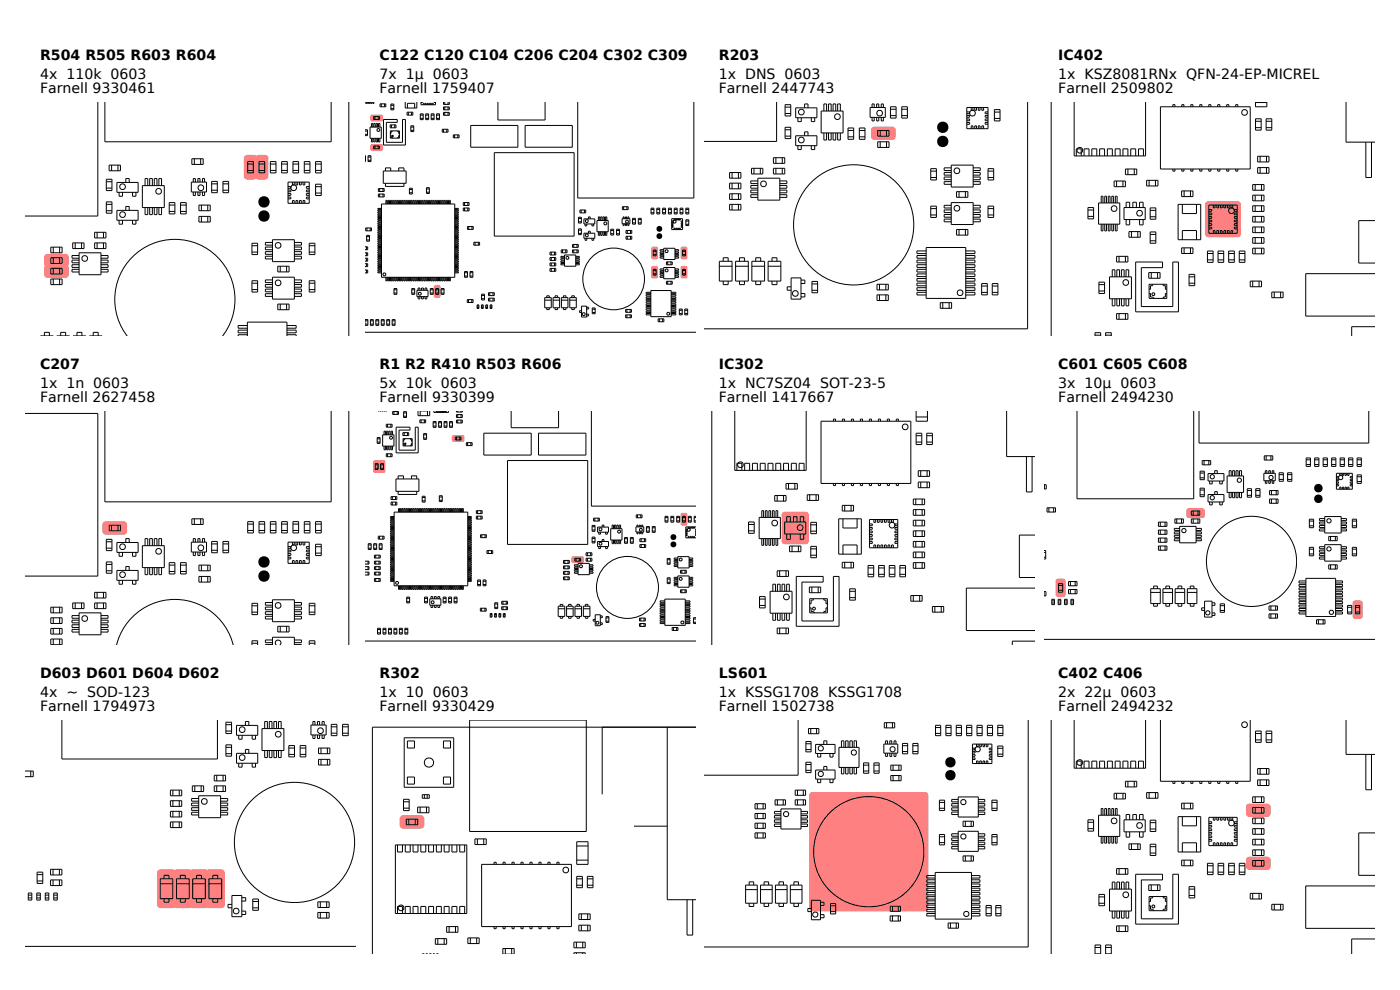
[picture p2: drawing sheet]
<svg xmlns="http://www.w3.org/2000/svg" width="297mm" height="210mm" viewBox="0 0 297 210" stroke-linecap="round" stroke-linejoin="round" font-family="sans-serif">
<defs><g id="words">
<g font-size="3">
<text x="8.5" y="12.8">R504 R505 R603 R604</text>
<text x="8.5" y="16.8">4x 110k 0603</text>
<text x="80.5" y="12.8">C122 C120 C104 C206 C204 C302 C309</text>
<text x="80.5" y="16.8">7x 1µ 0603</text>
<text x="152.5" y="12.8">R203</text>
<text x="152.5" y="16.8">1x DNS 0603</text>
<text x="224.5" y="12.8">IC402</text>
<text x="224.5" y="16.8">1x KSZ8081RNx QFN-24-EP-MICREL</text>
<text x="8.5" y="19.8">Farnell 9330461</text>
<text x="80.5" y="19.8">Farnell 1759407</text>
<text x="152.5" y="19.8">Farnell 2447743</text>
<text x="224.5" y="19.8">Farnell 2509802</text>
<text x="8.5" y="78.3">C207</text>
<text x="8.5" y="82.3">1x 1n 0603</text>
<text x="80.5" y="78.3">R1 R2 R410 R503 R606</text>
<text x="80.5" y="82.3">5x 10k 0603</text>
<text x="152.5" y="78.3">IC302</text>
<text x="152.5" y="82.3">1x NC7SZ04 SOT-23-5</text>
<text x="224.5" y="78.3">C601 C605 C608</text>
<text x="224.5" y="82.3">3x 10µ 0603</text>
<text x="8.5" y="85.3">Farnell 2627458</text>
<text x="80.5" y="85.3">Farnell 9330399</text>
<text x="152.5" y="85.3">Farnell 1417667</text>
<text x="224.5" y="85.3">Farnell 2494230</text>
<text x="8.5" y="143.8">D603 D601 D604 D602</text>
<text x="80.5" y="143.8">R302</text>
<text x="152.5" y="143.8">LS601</text>
<text x="224.5" y="143.8">C402 C406</text>
<text x="8.5" y="147.8">4x ~ SOD-123</text>
<text x="80.5" y="147.8">1x 10 0603</text>
<text x="152.5" y="147.8">1x KSSG1708 KSSG1708</text>
<text x="224.5" y="147.8">2x 22µ 0603</text>
<text x="8.5" y="150.8">Farnell 1794973</text>
<text x="80.5" y="150.8">Farnell 9330429</text>
<text x="152.5" y="150.8">Farnell 1502738</text>
<text x="224.5" y="150.8">Farnell 2494232</text>
</g>
</g></defs>
<g fill="#ff8080">
<path d="M54.4 33.1a2.62 2.62 0 0 1 2.1-.2l.4 .4 .1 .3v3.8a.75 .75 0 0 1-.8 .7h-1.3a.75 .75 0 0 1-.8-.7v-3.8z"/>
<path d="M52 33.1a2.62 2.62 0 0 1 2.1-.2l.4 .4 .1 .3v3.8a.75 .75 0 0 1-.8 .7h-1.3a.75 .75 0 0 1-.8-.7v-3.8z"/>
<path d="M9.6 56.3l.5-.2h3.8a.75 .75 0 0 1 .7 .8v1.3a.75 .75 0 0 1-.7 .8h-3.8a.75 .75 0 0 1-.7-.8v-1.3z"/>
<path d="M9.6 54.1l.5-.2h3.8a.75 .75 0 0 1 .7 .7v1.4a.75 .75 0 0 1-.7 .7h-3.8a.75 .75 0 0 1-.7-.7v-1.4z"/>
</g>
<g fill="none" stroke="#000" stroke-width=".21">
<path d="M20.8 21.7v24.1h-15.3M22.3 21.7v8.4h48v-8.4M22.6 39.9h1.2M22.6 38.6h1.2M22.6 38h1.2v2.4h-1.2zM23.2 35h2.4v1.2h-2.4zM23.7 35v1.2M24.8 38.7h4.5v2.1h-4.5zM25 35v1.2M26.7 38.7v-.8h.7v.8M30.2 39.4h4.7v4.6h-4.7zM30.8 39.4v-1.5h.6v1.5"/>
<path d="M31.8 39.4v-1.5h.5v1.5M32.7 39.4v-1.5h.6v1.5M33.7 39.4v-1.5h.6v1.5M40.6 38.6h3.2v2.1h-3.2zM40.7 33.7h2.4v1.2h-2.4zM41 38.6v-.7h.5v.7M41.2 33.7v1.2M42 38.6v-.7h.4v.7M42.6 33.7v1.2M43 38.6v-.7h.4v.7M44.9 39h1.2M44.9 38.5h1.2v2.4h-1.2z"/>
<path d="M47.3 39h1.2M47.3 38.5h1.2v2.4h-1.2zM52.6 36.2h1.2M52.6 34.8h1.2M52.6 34.3h1.2v2.4h-1.2zM55 36.2h1.2M55 34.8h1.2M55 34.3h1.2v2.4h-1.2zM57.4 36.2h1.2M57.4 34.8h1.2M57.4 34.3h1.2v2.4h-1.2zM59.8 36.2h1.2"/>
<path d="M59.8 34.8h1.2M59.8 34.3h1.2v2.4h-1.2zM61.1 38.6h4.5v4.5h-4.5zM61.1 39.6h.6v.3h-.6M62 38.6v.6h.4v-.6M62.2 36.2h1.2M62.2 34.8h1.2M62.2 34.3h1.2v2.4h-1.2zM62.8 38.6v.6h.4v-.6M63.5 38.6v.6h.4v-.6M64.3 38.6v.6h.4v-.6M64.6 36.2h1.2"/>
<path d="M64.6 34.8h1.2M64.6 34.3h1.2v2.4h-1.2zM65.6 39.6h-.6v.3h.6M67 36.2h1.2M67 34.8h1.2M67 34.3h1.2v2.4h-1.2zM67 39.1h1.2v2.4h-1.2zM67 39.6h1.2M74 21.7v49.6M10.8 56.9h2.4v1.2h-2.4zM10.8 52.4h2.4v1.2h-2.4zM10.8 54.7h2.4v1.2h-2.4z"/>
<path d="M10.8 59.2h2.4v1.2h-2.4zM11.3 52.4v1.2M11.3 54.7v1.2M11.3 56.9v1.2M11.3 59.2v1.2M12.7 52.4v1.2M12.7 54.7v1.2M12.7 56.9v1.2M12.7 59.2v1.2M15.4 51.5h2.4v1.2h-2.4zM16 51.5v1.2M16.8 53.6h4.6v4.7h-4.6z"/>
<path d="M16.8 54.2h-1.5v.6h1.5M16.8 55.2h-1.5v.6h1.5M16.8 56.2h-1.5v.5h1.5M16.8 57.1h-1.5v.6h1.5M17.3 51.5v1.2M20.1 51.5h2.4v1.2h-2.4zM20.1 49.3h2.4v1.2h-2.4zM20.6 49.3v1.2M20.6 51.5v1.2M21.4 54.2h1.5v.6h-1.5M21.4 55.2h1.5v.6h-1.5M21.4 56.2h1.5v.5h-1.5"/>
<path d="M21.4 57.1h1.5v.6h-1.5M22 49.3v1.2M22 51.5v1.2M22.6 42.8h1.2v2.4h-1.2zM22.6 44.7h1.2M22.6 43.4h1.2M24.8 44.6h4.5v2.1h-4.5zM25.3 40.8v.8h.7v-.8M25.3 46.7v.9h.7v-.9M26.7 44.6v-.8h.7v.8M28.1 46.7v.9h.7v-.9M28.1 40.8v.8h.7v-.8"/>
<path d="M30.8 44v1.5h.6v-1.5M31.8 44v1.5h.5v-1.5M32.7 44v1.5h.6v-1.5M33.7 44v1.5h.6v-1.5M35.9 43.5h1.2M35.9 43h1.2v2.4h-1.2zM35.9 44.9h1.2M38.3 43.5h1.2M38.3 43h1.2v2.4h-1.2zM38.3 44.9h1.2M41 40.7v.8h.5v-.8M42 40.7v.8h.4v-.8"/>
<path d="M42.2 43.5h2.4v1.2h-2.4zM42.2 45.9h2.4v1.2h-2.4zM42.7 43.5v1.2M42.7 45.9v1.2M43 40.7v.8h.4v-.8M44.1 43.5v1.2M44.1 45.9v1.2M44.9 40.4h1.2M47.3 40.4h1.2M53.5 59.6h1.2v2.4h-1.2zM53.5 51.6h1.2v2.4h-1.2zM53.5 52.1h1.2"/>
<path d="M53.5 53.5h1.2M57.8 52.4h-1.5v.6h1.5M57.8 58.8h4.7v4.7h-4.7zM57.8 50.9h4.7v4.6h-4.7zM57.8 59.4h-1.5v.6h1.5M57.8 51.4h-1.5v.6h1.5M57.8 53.4h-1.5v.6h1.5M57.8 54.4h-1.5v.5h1.5M58.9 56.5h2.4v1.2h-2.4zM59.5 56.5v1.2M60.8 56.5v1.2M61.1 40.3h.6v.4h-.6"/>
<path d="M61.1 41.1h.6v.3h-.6M61.1 41.8h.6v.4h-.6M62 43.1v-.6h.4v.6M62.5 52.4h1.5v.6h-1.5M62.5 59.4h1.5v.6h-1.5M62.5 51.4h1.5v.6h-1.5M62.5 53.4h1.5v.6h-1.5M62.5 54.4h1.5v.5h-1.5M62.8 43.1v-.6h.4v.6M63.5 43.1v-.6h.4v.6M64.3 43.1v-.6h.4v.6M65.6 59.6h1.2v2.4h-1.2z"/>
<path d="M65.6 51.6h1.2v2.4h-1.2zM65.6 52.1h1.2M65.6 53.5h1.2M65.6 40.3h-.6v.4h.6M65.6 41.1h-.6v.3h.6M65.6 41.8h-.6v.4h.6M67 41h1.2M8.6 71.3h2.7M9.4 71.3v-.8h1.1v.8M12.1 71.3h2.7M12.9 71.3v-.8h1v.8M15.5 71.3h2.7"/>
<path d="M16.3 71.3v-.8h1.1v.8M19 71.3h2.7M19.8 71.3v-.8h1v.8M27 71.3a12.7 12.7 0 0 1 1.5-17.2 12.7 12.7 0 0 1 17.2 0 12.7 12.7 0 0 1 1.5 17.2M52.5 71.3v-3h8.4v3M52.5 71h-2v.3M52.5 70h-2v.6h2M52.5 69.1h-2v.5h2M53.5 61.4h1.2M53.5 60.1h1.2M57.8 60.4h-1.5v.5h1.5M57.8 61.3h-1.5v.6h1.5"/>
<path d="M57.8 62.3h-1.5v.6h1.5M58.9 64.5h2.4v1.2h-2.4zM59.5 64.5v1.2M60.8 64.5v1.2M60.9 71h1.9v.3M60.9 69.1h1.9v.5h-1.9M60.9 70h1.9v.6h-1.9M62.5 60.4h1.5v.5h-1.5M62.5 61.3h1.5v.6h-1.5M62.5 62.3h1.5v.6h-1.5M65.6 61.4h1.2M65.6 60.1h1.2"/>
<circle cx="26" cy="39.6" r=".6"/>
<circle cx="42.6" cy="39.8" r=".6"/>
<circle cx="62.3" cy="39.8" r=".6"/>
<circle cx="18" cy="54.8" r=".6"/>
<circle cx="26" cy="45.5" r=".6"/>
<circle cx="33.7" cy="40.6" r=".6"/>
<circle cx="59" cy="52.1" r=".6"/>
<circle cx="59" cy="60" r=".6"/>
</g>
<g fill="#000">
<circle cx="56" cy="42.8" r="1.21"/>
<circle cx="56" cy="45.8" r="1.21"/>
</g>
<path d="M21.9 110.8l.6-.2h3.7a.75 .75 0 0 1 .8 .7v1.4a.75 .75 0 0 1-.8 .7h-3.7a.75 .75 0 0 1-.8-.7v-1.4z" fill="#ff8080"/>
<g fill="none" stroke="#000" stroke-width=".21">
<path d="M5.5 87.7h15.3v34.5h-15.3M22.3 87.2v19.3h48v-19.3M74 87.2v49.6M22.6 116.3h1.2M22.6 114.9h1.2M22.6 114.4h1.2v2.4h-1.2zM22.6 119.2h1.2v2.4h-1.2zM22.6 119.7h1.2M23.2 111.4h2.4v1.2h-2.4zM23.7 111.4v1.2M24.8 115.1h4.5v2.1h-4.5zM25 111.4v1.2"/>
<path d="M25.3 117.2v.8h.7v-.8M26.7 115.1v-.8h.7v.8M28.1 117.2v.8h.7v-.8M30.2 115.8h4.7v4.6h-4.7zM30.8 115.8v-1.5h.6v1.5M31.8 115.8v-1.5h.5v1.5M32.7 115.8v-1.5h.6v1.5M33.7 115.8v-1.5h.6v1.5M35.9 119.9h1.2M35.9 119.4h1.2v2.4h-1.2zM38.3 119.9h1.2M38.3 119.4h1.2v2.4h-1.2z"/>
<path d="M40.6 115h3.2v2.1h-3.2zM40.7 110.1h2.4v1.2h-2.4zM41 117.1v.8h.5v-.8M41 115v-.7h.5v.7M41.2 110.1v1.2M42 117.1v.8h.4v-.8M42 115v-.7h.4v.7M42.2 119.9h2.4v1.2h-2.4zM42.6 110.1v1.2M42.7 119.9v1.2M43 117.1v.8h.4v-.8M43 115v-.7h.4v.7"/>
<path d="M44.1 119.9v1.2M44.9 115.4h1.2M44.9 116.7h1.2M44.9 114.9h1.2v2.4h-1.2zM47.3 115.4h1.2M47.3 116.7h1.2M47.3 114.9h1.2v2.4h-1.2zM52.6 112.5h1.2M52.6 111.2h1.2M52.6 110.7h1.2v2.4h-1.2zM55 112.5h1.2M55 111.2h1.2"/>
<path d="M55 110.7h1.2v2.4h-1.2zM57.4 112.5h1.2M57.4 111.2h1.2M57.4 110.7h1.2v2.4h-1.2zM59.8 112.5h1.2M59.8 111.2h1.2M59.8 110.7h1.2v2.4h-1.2zM61.1 115h4.5v4.5h-4.5zM61.1 116h.6v.3h-.6M61.1 116.7h.6v.4h-.6M61.1 117.5h.6v.3h-.6M61.1 118.2h.6v.4h-.6"/>
<path d="M62 115v.6h.4v-.6M62 119.5v-.6h.4v.6M62.2 112.5h1.2M62.2 111.2h1.2M62.2 110.7h1.2v2.4h-1.2zM62.8 115v.6h.4v-.6M62.8 119.5v-.6h.4v.6M63.5 115v.6h.4v-.6M63.5 119.5v-.6h.4v.6M64.3 115v.6h.4v-.6M64.3 119.5v-.6h.4v.6M64.6 112.5h1.2"/>
<path d="M64.6 111.2h1.2M64.6 110.7h1.2v2.4h-1.2zM65.6 116h-.6v.3h.6M65.6 116.7h-.6v.4h.6M65.6 117.5h-.6v.3h.6M65.6 118.2h-.6v.4h.6M67 112.5h1.2M67 111.2h1.2M67 110.7h1.2v2.4h-1.2zM67 115.5h1.2v2.4h-1.2zM67 117.3h1.2M67 116h1.2"/>
<path d="M10.8 133.3h2.4v1.2h-2.4zM10.8 128.8h2.4v1.2h-2.4zM10.8 131.1h2.4v1.2h-2.4zM10.8 135.6h2.4v1.2h-2.4zM11.3 128.8v1.2M11.3 131.1v1.2M11.3 133.3v1.2M11.3 135.6v1.2M12.7 128.8v1.2M12.7 131.1v1.2M12.7 133.3v1.2M12.7 135.6v1.2"/>
<path d="M15.4 127.9h2.4v1.2h-2.4zM16 127.9v1.2M16.8 130h4.6v4.7h-4.6zM16.8 133.5h-1.5v.6h1.5M16.8 130.6h-1.5v.6h1.5M16.8 131.6h-1.5v.5h1.5M16.8 132.5h-1.5v.6h1.5M17.3 127.9v1.2M20.1 127.9h2.4v1.2h-2.4zM20.1 125.7h2.4v1.2h-2.4zM20.6 125.7v1.2M20.6 127.9v1.2"/>
<path d="M21.4 133.5h1.5v.6h-1.5M21.4 130.6h1.5v.6h-1.5M21.4 131.6h1.5v.5h-1.5M21.4 132.5h1.5v.6h-1.5M22 125.7v1.2M22 127.9v1.2M22.6 121.1h1.2M24.7 136.8a12.7 12.7 0 0 1 12.4-9.6 12.7 12.7 0 0 1 12.4 9.6M24.8 121h4.5v2.1h-4.5zM25.3 123.1v.8h.7v-.8M26.7 121v-.8h.7v.8M28.1 123.1v.8h.7v-.8"/>
<path d="M30.8 120.4v1.5h.6v-1.5M31.8 120.4v1.5h.5v-1.5M32.7 120.4v1.5h.6v-1.5M33.7 120.4v1.5h.6v-1.5M35.9 121.2h1.2M38.3 121.2h1.2M42.2 122.3h2.4v1.2h-2.4zM42.7 122.3v1.2M44.1 122.3v1.2M53.5 136.5h1.2M53.5 136.8v-.9h1.2v.9M53.5 128h1.2v2.4h-1.2z"/>
<path d="M53.5 128.5h1.2M53.5 129.9h1.2M57.8 136.7l-1.5 .1M57.8 136.8v-1.6h4.7v1.6M57.8 127.2h4.7v4.7h-4.7zM57.8 135.8h-1.5v.5h1.5M57.8 127.8h-1.5v.6h1.5M57.8 128.8h-1.5v.6h1.5M57.8 129.8h-1.5v.5h1.5M57.8 130.7h-1.5v.6h1.5M58.6 136.8a.59 .59 0 0 1 0-.8 .59 .59 0 0 1 .8 0 .59 .59 0 0 1 0 .8M58.9 132.9h2.4v1.2h-2.4z"/>
<path d="M59.5 132.9v1.2M60.8 132.9v1.2M62.5 136.7l1.5 .1M62.5 135.8h1.5v.5h-1.5M62.5 127.8h1.5v.6h-1.5M62.5 128.8h1.5v.6h-1.5M62.5 129.8h1.5v.5h-1.5M62.5 130.7h1.5v.6h-1.5M65.6 136.5h1.2M65.6 136.8v-.9h1.2v.9M65.6 128h1.2v2.4h-1.2zM65.6 128.5h1.2"/>
<path d="M65.6 129.9h1.2"/>
<circle cx="26" cy="116" r=".6"/>
<circle cx="33.7" cy="117" r=".6"/>
<circle cx="42.6" cy="116.2" r=".6"/>
<circle cx="62.3" cy="116.2" r=".6"/>
<circle cx="18" cy="131.2" r=".6"/>
<circle cx="26" cy="121.9" r=".6"/>
<circle cx="59" cy="128.4" r=".6"/>
</g>
<g fill="#000">
<circle cx="56" cy="119.2" r="1.21"/>
<circle cx="56" cy="122.2" r="1.21"/>
</g>
<g fill="#ff8080">
<path d="M40.4 184.6l.6-.2h2.5a.75 .75 0 0 1 .8 .8v6.7a.75 .75 0 0 1-.8 .8h-2.5a.75 .75 0 0 1-.8-.8v-6.7z"/>
<path d="M33.5 184.6l.6-.2h2.5a.75 .75 0 0 1 .8 .8v6.7a.75 .75 0 0 1-.8 .8h-2.5a.75 .75 0 0 1-.8-.8v-6.7z"/>
<path d="M37 184.6l.5-.2h2.6a.75 .75 0 0 1 .7 .8v6.7a.75 .75 0 0 1-.7 .8h-2.6a.75 .75 0 0 1-.7-.8v-6.7z"/>
<path d="M43.9 184.6l.5-.2h2.6a.75 .75 0 0 1 .7 .8v6.7a.75 .75 0 0 1-.7 .8h-2.6a.75 .75 0 0 1-.7-.8v-6.7z"/>
</g>
<g fill="none" stroke="#000" stroke-width=".21">
<path d="M13.1 152.7v8.3h33v-8.3M47.9 155.1h1.2M47.9 153.7h1.2M47.9 153.2h1.2v2.4h-1.2zM47.9 158h1.2v2.4h-1.2zM47.9 159.9h1.2M47.9 158.5h1.2M50.2 153.9h4.5v2.1h-4.5zM50.2 159.8h4.5v2.1h-4.5zM50.6 156v.8h.8v-.8M52.1 153.9v-.8h.7v.8M52.1 159.8v-.8h.7v.8"/>
<path d="M53.5 156v.8h.7v-.8M55.6 154.6h4.6v4.6h-4.6zM56.2 154.6v-1.5h.5v1.5M56.2 159.2v1.5h.5v-1.5M57.1 154.6v-1.5h.6v1.5M57.1 159.2v1.5h.6v-1.5M58.1 154.6v-1.5h.6v1.5M58.1 159.2v1.5h.6v-1.5M59.1 154.6v-1.5h.6v1.5M59.1 159.2v1.5h.6v-1.5M61.3 158.7h1.2M61.3 158.2h1.2v2.4h-1.2z"/>
<path d="M63.7 158.7h1.2M63.7 158.2h1.2v2.4h-1.2zM66 153.8h3.2v2.1h-3.2zM66.4 153.8v-.7h.4v.7M66.4 155.9v.8h.4v-.8M67.4 153.8v-.7h.4v.7M67.4 155.9v.8h.4v-.8M67.6 158.7h2.4v1.2h-2.4zM68.1 158.7v1.2M68.3 153.8v-.7h.5v.7M68.3 155.9v.8h.5v-.8M69.5 158.7v1.2"/>
<path d="M70.3 154.2h1.2M70.3 155.5h1.2M70.3 153.7h1.2v2.4h-1.2zM72.7 154.2h1.2M72.7 155.5h1.2M72.7 153.7h1.2v2.4h-1.2zM5.5 163.6h1.6v1.2h-1.6M6.5 163.6v1.2M36.2 172.1h2.4v1.2h-2.4zM36.2 167.6h2.4v1.2h-2.4zM36.2 169.9h2.4v1.2h-2.4zM36.2 174.4h2.4v1.2h-2.4z"/>
<path d="M36.7 167.6v1.2M36.7 169.9v1.2M36.7 172.1v1.2M36.7 174.4v1.2M38 167.6v1.2M38 169.9v1.2M38 172.1v1.2M38 174.4v1.2M40.8 166.7h2.4v1.2h-2.4zM41.3 166.7v1.2M42.2 168.8h4.6v4.7h-4.6zM42.2 169.4h-1.5v.6h1.5"/>
<path d="M42.2 170.4h-1.5v.5h1.5M42.2 171.3h-1.5v.6h1.5M42.2 172.3h-1.5v.6h1.5M42.7 166.7v1.2M45.5 166.7h2.4v1.2h-2.4zM45.5 164.5h2.4v1.2h-2.4zM46 164.5v1.2M46 166.7v1.2M46.8 169.4h1.5v.6h-1.5M46.8 170.4h1.5v.5h-1.5M46.8 171.3h1.5v.6h-1.5M46.8 172.3h1.5v.6h-1.5"/>
<path d="M47.3 164.5v1.2M47.3 166.7v1.2M50.6 161.9v.8h.8v-.8M53.5 161.9v.8h.7v-.8M61.3 160h1.2M63.7 160h1.2M67.6 161.1h2.4v1.2h-2.4zM68.1 161.1v1.2M69.5 161.1v1.2M6 189.4h.8v1.5h-.8zM6 190.5h.8M6 189.9h.8"/>
<path d="M7.8 189.4h.8v1.5h-.8zM7.8 190.5h.8M7.8 189.9h.8M7.9 185h1.2v2.4h-1.2zM7.9 185.5h1.2M7.9 186.9h1.2M9.6 189.4h.8v1.5h-.8zM9.6 190.5h.8M9.6 189.9h.8M10.7 184.4h2.4v1.2h-2.4zM10.7 186.7h2.4v1.2h-2.4zM11.3 184.4v1.2"/>
<path d="M11.3 186.7v1.2M11.4 189.4h.8v1.5h-.8zM11.4 190.5h.8M11.4 189.9h.8M12.6 184.4v1.2M12.6 186.7v1.2M34 186.4h2.7v4.2h-2.7zM34 187.5h2.7M34.8 190.6v.8h1.1v-.8M34.8 186.4v-.7h1.1v.7M37.4 187.5h2.7M37.4 186.4h2.7v4.2h-2.7z"/>
<path d="M38.3 190.6v.8h1v-.8M38.3 186.4v-.7h1v.7M40.9 187.5h2.7M40.9 186.4h2.7v4.2h-2.7zM41.7 186.4v-.7h1.1v.7M41.7 190.6v.8h1.1v-.8M44.3 187.5h2.7M44.3 186.4h2.7v4.2h-2.7zM45.2 190.6v.8h1v-.8M45.2 186.4v-.7h1v.7M49.2 191.9h-.8v.7h.8M49.2 190h2.1v4.5h-2.1z"/>
<path d="M51.3 193.3h.8v.7h-.8M51.3 190.4h.8v.8h-.8M53.6 190.7h1.2v2.4h-1.2zM53.6 192.6h1.2M53.6 191.2h1.2M67.4 191.3h2.4v1.2h-2.4zM67.4 193.6h2.4v1.2h-2.4zM68 191.3v1.2M68 193.6v1.2M69.3 191.3v1.2M69.3 193.6v1.2M5.5 200.8h70.1"/>
<circle cx="51.4" cy="154.8" r=".6"/>
<circle cx="59" cy="155.8" r=".6"/>
<circle cx="68" cy="155" r=".6"/>
<circle cx="43.4" cy="170" r=".6"/>
<circle cx="51.4" cy="160.7" r=".6"/>
<circle cx="62.5" cy="178.7" r="12.8"/>
<circle cx="50.1" cy="193.3" r=".6"/>
</g>
<g fill="#ff8080">
<path d="M78.6 30.7l.3-.2 2.2 .1 .1 .3v.9l-.3 .2-2.2-.1-.2-.3z"/>
<path d="M92.2 60.5h.9l.3 .2 .1 2.1-.2 .3-.9 .1-.3-.2-.1-2.1z"/>
<path d="M78.6 24.5l.3-.2 2.2 .1 .1 .3v.9l-.3 .2-2.2-.1-.2-.3z"/>
<path d="M144.5 56.6l.3-.2h.7l.3 .2 .1 2.1-.2 .3-.9 .1-.3-.2z"/>
<path d="M138.2 56.6l.4-.2h.6l.4 .2v2.1l-.2 .3-.8 .1-.4-.2z"/>
<path d="M144.6 52.4l.9-.1 .3 .2 .1 2.1-.2 .4h-.9l-.3-.2-.1-2.1z"/>
<path d="M138.4 52.4l.8-.1 .4 .2v2.1l-.2 .4h-.8l-.4-.2v-2.1z"/>
</g>
<g fill="none" stroke="#000" stroke-width=".21">
<path d="M77.5 34h.1M77.5 33.3h.1M77.5 33v1.3M77.5 27.5h.5v1.3h-.5M77.5 28.5h.5M77.5 27.8h.5M77.6 21.7v.3h.2v-.3M78 21.7v.3h.2v-.3M78.1 34h.6M78.1 33.3h.6M78.1 33h.6v1.3h-.6zM78.4 21.7v.3h.2v-.3"/>
<path d="M78.5 27h2.4v2.3h-2.4zM78.8 21.7v.3h.2v-.3M78.8 27v-.8h.3v.8M78.8 29.3v.8h.3v-.8M79.1 21.7v.3h.2v-.3M79.3 31h1.2v.6h-1.2zM79.3 24.7h1.2v.6h-1.2zM79.3 27v-.8h.3v.8M79.3 29.3v.8h.3v-.8M79.5 24.7v.6M79.5 31v.6M79.8 29.3v.8h.3v-.8"/>
<path d="M79.8 27v-.8h.3v.8M80 27.4h.5v.4h-.5zM80.2 24.7v.6M80.2 31v.6M80.3 27v-.8h.3v.8M80.3 29.3v.8h.3v-.8M80.6 22h1.3v.6h-1.3zM80.9 22v.6M81.3 36.3h4.9v2.6h-4.9zM81.4 25.3h2.9v.7h-2.3v4.2h3.4v-4.9h.6v5.5h-4.6zM81.6 22v.6M81.8 38.9v.6h3.9v-.6"/>
<path d="M81.8 36.3v-.7h1.1v.7M82.8 26.5h1.2v.6h-1.2zM82.8 27.8h1.9v1.5h-1.9zM82.8 28.8h.2v.4l.4 .1M82.9 22.1h.7v1.2h-.7zM82.9 23h.7M82.9 22.3h.7M83.1 26.5v.6M83.1 28.8l.2-.1 .1 .2-.1 .1zM83.2 27.8v.1h-.2v.4h-.2M83.7 26.5v.6M84.4 27.8v.1h.2v.4h.1"/>
<path d="M84.6 36.3v-.7h1.1v.7M84.7 28.8h-.1v.4h-.2v.1M86 21.7v1.2h2.4v-1.2M86.4 23.8h1.2v.6h-1.2zM86.4 22.9v-1h1.6v1M86.6 23.8v.6M86.9 39.9h.6v1.3h-.6zM87.2 27h.6M87.2 27.7h.6M87.2 26.7h.6v1.2h-.6zM87.3 23.8v.6M89.2 24.2h.6v1.2h-.6z"/>
<path d="M89.2 24.4h.6M89.2 25.1h.6M89.3 21.7v.5h3.1v-.5M89.6 21.7h-.3M89.8 22.2v-.3h.2v.3M90.2 22.2v-.3h.2v.3M90.3 24.2h.6v1.2h-.6zM90.3 24.4h.6M90.3 25.1h.6M90.5 39.8h.6v1.2h-.6zM90.6 22.2v-.3h.2v.3M91 22.2v-.3h.2v.3"/>
<path d="M91.3 22.2v-.3h.2v.3M91.5 24.2h.6v1.2h-.6zM91.5 24.4h.6M91.5 25.1h.6M91.7 22.2v-.3h.2v.3M92.1 21.7h.3M92.6 24.2h.7v1.2h-.7zM92.6 24.4h.7M92.6 25.1h.7M93.8 27.4h1.3v.6h-1.3zM94.1 21.7v.4h1.2v-.4M94.1 22.7h1.2v.6h-1.2z"/>
<path d="M94.1 23.8h1.2v.7h-1.2zM94.1 27.4v.6M94.4 21.7v.4M94.4 22.7v.6M94.4 23.8v.7M94.8 27.4v.6M95.1 21.7v.4M95.1 22.7v.6M95.1 23.8v.7M96.2 28.6h1.2v.6h-1.2zM96.4 28.6v.6M97.1 28.6v.6"/>
<path d="M99.9 26.6h10v4.6h-10zM104.9 32.4h16.9v17.7h-16.9zM105.6 21.7v3.8h10.1v-3.8M111.4 26.6h10v4.6h-10zM122.6 21.7v20.3h24.6v-20.3M77.5 54.8h.5v.6h-.5M77.5 55.9h.5v.7h-.5M77.5 57.3h.5v.6h-.5M77.5 52.4h.5v.6h-.5M77.5 53.6h.5v.6h-.5M77.6 48.4h1.2v.6h-1.2zM77.7 52.4v.6"/>
<path d="M77.7 53.6v.6M77.7 54.8v.6M77.7 55.9v.7M77.7 57.3v.6M77.8 50.9h.6M77.8 50.2h.6M77.8 49.9h.6v1.3h-.6zM77.9 48.4v.6M78.5 48.4v.6M80.3 41.2h1.2v.6h-1.2zM80.3 40h1.2v.6h-1.2zM80.6 40v.6"/>
<path d="M80.6 41.2v.6M80.9 43.3h15.6v15.5h-15.6zM80.9 44.2h-.7v.2h.7M80.9 44.6h-.7v.2h.7M80.9 45h-.7v.2h.7M80.9 45.4h-.7v.2h.7M80.9 45.8h-.7v.2h.7M80.9 46.1h-.7v.2h.7M80.9 46.5h-.7v.2h.7M80.9 46.9h-.7v.2h.7M80.9 47.3h-.7v.2h.7M80.9 47.7h-.7v.2h.7"/>
<path d="M80.9 48.1h-.7v.2h.7M80.9 48.4h-.7v.3h.7M80.9 48.8h-.7v.2h.7M80.9 49.2h-.7v.2h.7M80.9 49.6h-.7v.2h.7M80.9 50h-.7v.2h.7M80.9 50.4h-.7v.2h.7M80.9 50.8h-.7v.2h.7M80.9 51.1h-.7v.2h.7M80.9 51.5h-.7v.2h.7M80.9 51.9h-.7v.2h.7M80.9 52.3h-.7v.2h.7"/>
<path d="M80.9 52.7h-.7v.2h.7M80.9 53.1h-.7v.2h.7M80.9 53.5h-.7v.2h.7M80.9 53.8h-.7v.2h.7M80.9 54.2h-.7v.2h.7M80.9 54.6h-.7v.2h.7M80.9 55h-.7v.2h.7M80.9 55.4h-.7v.2h.7M80.9 55.8h-.7v.2h.7M80.9 56.1h-.7v.3h.7M80.9 56.5h-.7v.2h.7M80.9 56.9h-.7v.2h.7"/>
<path d="M80.9 57.3h-.7v.2h.7M80.9 57.7h-.7v.2h.7M81.2 40v.6M81.2 41.2v.6M81.3 58h.5v.4h-.5zM81.9 43.3v-.8h.2v.8M81.9 58.8v.8h.2v-.8M82.3 58.8v.8h.2v-.8M82.3 43.3v-.8h.2v.8M82.6 58.8v.8h.2v-.8M82.6 43.3v-.8h.2v.8M83 58.8v.8h.2v-.8"/>
<path d="M83 43.3v-.8h.2v.8M83.4 58.8v.8h.2v-.8M83.4 43.3v-.8h.2v.8M83.8 58.8v.8h.2v-.8M83.8 43.3v-.8h.2v.8M84.2 58.8v.8h.2v-.8M84.2 43.3v-.8h.2v.8M84.6 58.8v.8h.2v-.8M84.6 43.3v-.8h.2v.8M84.9 58.8v.8h.3v-.8M84.9 43.3v-.8h.3v.8M85.3 58.8v.8h.2v-.8"/>
<path d="M85.3 43.3v-.8h.2v.8M85.7 58.8v.8h.2v-.8M85.7 43.3v-.8h.2v.8M86.1 58.8v.8h.2v-.8M86.1 43.3v-.8h.2v.8M86.5 58.8v.8h.2v-.8M86.5 43.3v-.8h.2v.8M86.9 40.9h.6M86.9 40.2h.6M86.9 58.8v.8h.2v-.8M86.9 43.3v-.8h.2v.8M87.3 58.8v.8h.2v-.8"/>
<path d="M87.3 43.3v-.8h.2v.8M87.6 58.8v.8h.3v-.8M87.6 43.3v-.8h.3v.8M88 58.8v.8h.2v-.8M88 43.3v-.8h.2v.8M88.4 58.8v.8h.2v-.8M88.4 43.3v-.8h.2v.8M88.8 58.8v.8h.2v-.8M88.8 43.3v-.8h.2v.8M89.2 58.8v.8h.2v-.8M89.2 43.3v-.8h.2v.8M89.6 58.8v.8h.2v-.8"/>
<path d="M89.6 43.3v-.8h.2v.8M90 58.8v.8h.2v-.8M90 43.3v-.8h.2v.8M90.3 58.8v.8h.2v-.8M90.3 43.3v-.8h.2v.8M90.5 40.1h.6M90.5 40.8h.6M90.7 58.8v.8h.2v-.8M90.7 43.3v-.8h.2v.8M91.1 58.8v.8h.2v-.8M91.1 43.3v-.8h.2v.8M91.5 58.8v.8h.2v-.8"/>
<path d="M91.5 43.3v-.8h.2v.8M91.9 58.8v.8h.2v-.8M91.9 43.3v-.8h.2v.8M92.3 58.8v.8h.2v-.8M92.3 43.3v-.8h.2v.8M92.6 58.8v.8h.3v-.8M92.6 43.3v-.8h.3v.8M93 43.3v-.8h.2v.8M93 58.8v.8h.2v-.8M93.4 58.8v.8h.2v-.8M93.4 43.3v-.8h.2v.8M93.8 58.8v.8h.2v-.8"/>
<path d="M93.8 43.3v-.8h.2v.8M94.2 58.8v.8h.2v-.8M94.2 43.3v-.8h.2v.8M94.6 58.8v.8h.2v-.8M94.6 43.3v-.8h.2v.8M95 58.8v.8h.2v-.8M95 43.3v-.8h.2v.8M95.3 58.8v.8h.2v-.8M95.3 43.3v-.8h.2v.8M96.5 44.2h.8v.2h-.8M96.5 44.6h.8v.2h-.8M96.5 45h.8v.2h-.8"/>
<path d="M96.5 45.4h.8v.2h-.8M96.5 45.8h.8v.2h-.8M96.5 46.1h.8v.2h-.8M96.5 46.5h.8v.2h-.8M96.5 46.9h.8v.2h-.8M96.5 47.3h.8v.2h-.8M96.5 47.7h.8v.2h-.8M96.5 48.1h.8v.2h-.8M96.5 48.4h.8v.3h-.8M96.5 48.8h.8v.2h-.8M96.5 49.2h.8v.2h-.8M96.5 49.6h.8v.2h-.8"/>
<path d="M96.5 50h.8v.2h-.8M96.5 50.4h.8v.2h-.8M96.5 50.8h.8v.2h-.8M96.5 51.1h.8v.2h-.8M96.5 51.5h.8v.2h-.8M96.5 51.9h.8v.2h-.8M96.5 52.3h.8v.2h-.8M96.5 52.7h.8v.2h-.8M96.5 53.1h.8v.2h-.8M96.5 53.5h.8v.2h-.8M96.5 53.8h.8v.2h-.8M96.5 54.2h.8v.2h-.8"/>
<path d="M96.5 54.6h.8v.2h-.8M96.5 55h.8v.2h-.8M96.5 55.4h.8v.2h-.8M96.5 55.8h.8v.2h-.8M96.5 56.1h.8v.3h-.8M96.5 56.5h.8v.2h-.8M96.5 56.9h.8v.2h-.8M96.5 57.3h.8v.2h-.8M96.5 57.7h.8v.2h-.8M98.3 43h1.2v.6h-1.2zM98.3 44.1h1.2v.6h-1.2zM98.6 57.6h.6v1.2h-.6z"/>
<path d="M98.6 57.9h.6M98.6 43v.6M98.6 44.1v.6M98.6 58.6h.6M99.2 48.1h1.2v.6h-1.2zM99.3 43v.6M99.3 44.1v.6M99.4 48.1v.6M99.7 57.6h.6v1.2h-.6zM99.7 57.9h.6M99.7 58.6h.6M100.1 48.1v.6"/>
<path d="M100.5 51.4h1.3v.6h-1.3zM100.8 51.4v.6M101.5 51.4v.6M116.7 53.5h1.2v.6h-1.2zM116.7 55.8h1.2v.6h-1.2zM116.7 54.6h1.2v.6h-1.2zM116.7 56.9h1.2v.7h-1.2zM117 53.5v.6M117 54.6v.6M117 55.8v.6M117 56.9v.7M117.7 53.5v.6"/>
<path d="M117.7 54.6v.6M117.7 55.8v.6M117.7 56.9v.7M119.1 53h1.2v.6h-1.2zM119.3 53v.6M119.8 55.4h-.8v.3h.8M119.8 54.1h2.4v2.4h-2.4zM119.8 55.9h-.8v.3h.8M119.8 54.4h-.8v.3h.8M119.8 54.9h-.8v.3h.8M120 53v.6M120.2 54.5h.4v.4h-.4z"/>
<path d="M121.5 53h1.2v.6h-1.2zM121.5 51.9h1.2v.6h-1.2zM121.7 51.9v.6M121.7 53v.6M122.2 55.4h.7v.3h-.7M122.2 55.9h.7v.3h-.7M122.2 54.4h.7v.3h-.7M122.2 54.9h.7v.3h-.7M122.4 51.9v.6M122.4 53v.6M122.7 46.4h.6M122.7 46.1h.6v1.2h-.6z"/>
<path d="M122.7 48.6h.6v1.2h-.6zM122.7 47.1h.6M122.7 49.5h.6M122.7 48.8h.6M123 44.5h1.3v.7h-1.3zM123.3 44.5v.7M123.9 46.4h2.3v1.1h-2.3zM123.9 49.5h2.3v1.1h-2.3zM124 44.5v.7M124.1 50.6v.4h.4v-.4M124.1 47.5v.4h.4v-.4M124.3 49.7h.4v.4h-.4z"/>
<path d="M124.3 46.7h.4v.4h-.4zM124.9 46.4v-.4h.3v.4M124.9 49.5v-.4h.3v.4M125.6 50.6v.4h.4v-.4M125.6 47.5v.4h.4v-.4M126.7 46.8h2.3v2.4h-2.3zM127 46.8v-.8h.2v.8M127 49.2v.7h.2v-.7M127.5 46.8v-.8h.2v.8M127.5 49.2v.7h.2v-.7M128 46.8v-.8h.2v.8M128 49.2v.7h.2v-.7"/>
<path d="M128.2 47.2h.5v.4h-.5zM128.5 46.8v-.8h.2v.8M128.5 49.2v.7h.2v-.7M129.6 48.6h.6v1.3h-.6zM129.6 49.6h.6M129.6 48.9h.6M130.8 48.6h.6v1.3h-.6zM130.8 49.6h.6M130.8 48.9h.6M132 46.4h1.6v1.1h-1.6zM132 43.9h1.3v.6h-1.3zM132.2 46.4v-.4h.2v.4"/>
<path d="M132.2 47.5v.4h.2v-.4M132.3 43.9v.6M132.7 46.4v-.4h.2v.4M132.7 47.5v.4h.2v-.4M132.8 46.8h.5v.4h-.5zM132.8 50.1h1.2v.6h-1.2zM132.8 48.9h1.2v.6h-1.2zM133 43.9v.6M133.1 48.9v.6M133.1 50.1v.6M133.2 46.4v-.4h.2v.4M133.2 47.5v.4h.2v-.4"/>
<path d="M133.8 48.9v.6M133.8 50.1v.6M134.2 46.3h.6v1.3h-.6zM134.2 46.6h.6M134.2 47.3h.6M135.4 46.3h.6v1.3h-.6zM135.4 46.6h.6M135.4 47.3h.6M138.1 44.4h.6M138.1 45.1h.6M138.1 44.2h.6v1.2h-.6zM138.6 53.1h.6v1.2h-.6z"/>
<path d="M138.6 57.1h.6v1.3h-.6zM138.6 58.1h.6M138.6 57.4h.6M138.6 53.3h.6M138.6 54h.6M139.4 44.4h.6M139.4 45.1h.6M139.4 44.2h.6v1.2h-.6zM140.6 44.4h.6M140.6 44.2h.6v1.2h-.6zM140.6 45.1h.6M140.8 58.5h-.7v.3h.7"/>
<path d="M140.8 52.7h2.4v2.4h-2.4zM140.8 53h-.7v.3h.7M140.8 53.5h-.7v.3h.7M140.8 56.7h2.4v2.4h-2.4zM140.8 54h-.7v.3h.7M140.8 57.5h-.7v.3h.7M140.8 58h-.7v.3h.7M140.8 57h-.7v.3h.7M140.8 54.5h-.7v.3h.7M141.2 57.1h.4v.5h-.4zM141.2 53.1h.4v.4h-.4zM141.4 59.7h1.2v.6h-1.2z"/>
<path d="M141.4 55.6h1.2v.6h-1.2zM141.7 55.6v.6M141.7 59.7v.6M141.8 44.4h.6M141.8 45.1h.6M141.8 44.2h.6v1.2h-.6zM142.4 55.6v.6M142.4 59.7v.6M142.5 46.9h.3v.2h-.3M142.5 48h.3v.2h-.3M142.5 47.3h.3v.2h-.3M142.5 46.4h2.3v2.3h-2.3z"/>
<path d="M142.5 47.6h.3v.2h-.3M142.9 46.8h.4v.4h-.4zM143 46.4v.3h.2v-.3M143 48.7v-.3h.2v.3M143.1 44.4h.6M143.1 45.1h.6M143.1 44.2h.6v1.2h-.6zM143.2 58.5h.8v.3h-.8M143.2 53h.8v.3h-.8M143.2 53.5h.8v.3h-.8M143.2 54h.8v.3h-.8M143.2 57.5h.8v.3h-.8"/>
<path d="M143.2 58h.8v.3h-.8M143.2 57h.8v.3h-.8M143.2 54.5h.8v.3h-.8M143.4 46.4v.3h.2v-.3M143.4 48.7v-.3h.2v.3M143.8 46.4v.3h.2v-.3M143.8 48.7v-.3h.2v.3M144.2 46.4v.3h.1v-.3M144.2 48.7v-.3h.1v.3M144.3 44.4h.6M144.3 45.1h.6M144.3 44.2h.6v1.2h-.6z"/>
<path d="M144.8 46.9h-.3v.2h.3M144.8 48h-.3v.2h.3M144.8 53.1h.6v1.2h-.6zM144.8 57.1h.6v1.3h-.6zM144.8 47.3h-.3v.2h.3M144.8 47.6h-.3v.2h.3M144.8 58.1h.6M144.8 57.4h.6M144.8 53.3h.6M144.8 54h.6M145.5 46.9h.6M145.5 44.4h.6"/>
<path d="M145.5 45.1h.6M145.5 44.2h.6v1.2h-.6zM145.5 46.6h.6v1.3h-.6zM145.5 47.6h.6M77.5 67.8h.5v1.2h-.5M77.5 68.1h.5M77.5 68.8h.5M77.5 70.5h70.1M78.6 67.8h.6v1.2h-.6zM78.6 68.1h.6M78.6 68.8h.6M79.7 67.8h.7v1.2h-.7z"/>
<path d="M79.7 68.1h.7M79.7 68.8h.7M80.9 67.8h.6v1.2h-.6zM80.9 68.1h.6M80.9 68.8h.6M82.1 67.8h.6v1.2h-.6zM82.1 68.1h.6M82.1 68.8h.6M83.2 67.8h.6v1.2h-.6zM83.2 68.1h.6M83.2 68.8h.6M83.6 61.2h.6v1.2h-.6z"/>
<path d="M83.6 61.5h.6M83.6 62.2h.6M87.4 61.2h.6v1.2h-.6zM87.4 61.5h.6M87.4 62.2h.6M88.5 61.6h2.3v1.3h-2.3zM88.7 62.9v.5h.4v-.5M88.7 61.6v-.5h.4v.5M88.8 62.1h.5v.4h-.5zM89.4 61.6v-.5h.4v.5M89.4 62.9v.5h.4v-.5M90.2 61.6v-.5h.4v.5"/>
<path d="M90.2 62.9v.5h.4v-.5M91.3 61.2h.6v1.2h-.6zM91.3 61.5h.6M91.3 62.2h.6M92.4 61.2h.7v1.2h-.7zM92.4 61.5h.7M92.4 62.2h.7M93.6 61.2h.6v1.2h-.6zM93.6 61.5h.6M93.6 62.2h.6M99.1 63.6h1.3v.6h-1.3zM99.4 63.6v.6"/>
<path d="M100.1 63.6v.6M101.2 64.7h.4v.7h-.4zM101.2 65.2h.4M101.2 64.9h.4M102.1 64.7h.4v.7h-.4zM102.1 65.2h.4M102.1 64.9h.4M102.2 62.7h.6M102.2 62.4h.6v1.2h-.6zM102.2 63.4h.6M103.1 64.7h.4v.7h-.4zM103.1 65.2h.4"/>
<path d="M103.1 64.9h.4M103.6 62.1h1.3v.6h-1.3zM103.6 63.3h1.3v.6h-1.3zM103.9 62.1v.6M103.9 63.3v.6M104 64.7h.4v.7h-.4zM104 65.2h.4M104 64.9h.4M104.6 62.1v.6M104.6 63.3v.6M115.6 63.1h1.4v2.2h-1.4zM115.6 63.7h1.4"/>
<path d="M116 65.3v.4h.5v-.4M116 63.1v-.3h.5v.3M117.3 63.7h1.4M117.3 63.1h1.4v2.2h-1.4zM117.8 65.3v.4h.5v-.4M117.8 63.1v-.3h.5v.3M119.1 63.7h1.4M119.1 63.1h1.4v2.2h-1.4zM119.5 65.3v.4h.6v-.4M119.5 63.1v-.3h.6v.3M120.9 63.7h1.4M120.9 63.1h1.4v2.2h-1.4z"/>
<path d="M121.3 65.3v.4h.5v-.4M121.3 63.1v-.3h.5v.3M123.4 64.9h1.1v2.4h-1.1zM123.4 65.9h-.4v.4h.4M123.6 66.4h.5v.5h-.5zM124.5 65.2h.4v.4h-.4M124.5 66.6h.4v.4h-.4M125.7 65.3h.6v1.3h-.6zM125.7 66.3h.6M125.7 65.6h.6M132.7 65.6h1.3v.7h-1.3zM132.7 66.8h1.3v.6h-1.3z"/>
<path d="M133 65.6v.7M133 66.8v.6M133.7 65.6v.7M133.7 66.8v.6M138.1 61.6h4.3v5.6h-4.3zM138.1 66h-1v.3h1M138.1 65.5h-1v.3h1M138.1 66.5h-1v.3h1M138.1 63h-1v.3h1M138.1 65h-1v.3h1M138.1 64.5h-1v.3h1M138.1 64h-1v.3h1"/>
<path d="M138.1 63.5h-1v.3h1M138.1 62.5h-1v.3h1M138.1 62h-1v.3h1M139.6 67.6h1.3v.7h-1.3zM139.9 67.6v.7M140.6 67.6v.7M141.6 66.3h.4v.5h-.4zM142.4 66h1v.3h-1M142.4 65.5h1v.3h-1M142.4 66.5h1v.3h-1M142.4 63h1v.3h-1M142.4 62h1v.3h-1"/>
<path d="M142.4 62.5h1v.3h-1M142.4 63.5h1v.3h-1M142.4 64h1v.3h-1M142.4 64.5h1v.3h-1M142.4 65h1v.3h-1M144.1 65.8h.6M144.1 66.5h.6M144.1 65.6h.6v1.2h-.6zM145.3 65.8h.6M145.3 66.5h.6M145.3 65.6h.6v1.2h-.6z"/>
<circle cx="130.2" cy="59.2" r="6.5"/>
</g>
<g fill="#000">
<circle cx="139.9" cy="50.1" r=".62"/>
<circle cx="139.9" cy="48.5" r=".62"/>
</g>
<g fill="#ff8080">
<path d="M80.4 97.8l.3-.2h.7l.4 .2v2.1l-.2 .4h-.9l-.3-.2z"/>
<path d="M79.2 97.8l.4-.2h.7l.3 .2v2.1l-.1 .4h-.9l-.4-.2z"/>
<path d="M121.3 118.2l.3-.2 2.1 .1 .2 .3v.9l-.4 .2-2.1-.1-.2-.3z"/>
<path d="M96 92.3h2.4l.2 .4-.1 .9-.3 .2-2.2-.1-.2-.3v-.7z"/>
<path d="M144.4 109l.4-.2h.7l.3 .2 .1 2.1-.2 .4h-.9l-.4-.2z"/>
</g>
<g fill="none" stroke="#000" stroke-width=".21">
<path d="M79.6 99.3h.6M79.6 98.6h.6M79.6 98.4h.6v1.2h-.6zM80 92.8h.6v1.3h-.6zM80 93.8h.6M80 93.1h.6M80.3 87.2h.1M80.3 87.2h.2M80.5 87.2h.1M80.7 87.2h.1M80.7 87.2h.2M80.8 99.3h.6"/>
<path d="M80.8 98.6h.6M80.8 98.4h.6v1.2h-.6zM80.9 87.2h.1M81 87.2h.1M81 87.2h.2M81.2 92.2h2.4v2.4h-2.4zM81.2 87.2h.1M81.4 87.2h.2M81.4 87.2h.1M81.5 92.2v-.7h.3v.7M81.5 94.6v.8h.3v-.8M81.6 87.2h.1"/>
<path d="M81.8 87.2h.2M81.8 87.2h.1M82 96.3h1.2v.6h-1.2zM82 90h1.2v.6h-1.2zM82 92.2v-.7h.3v.7M82 94.6v.8h.3v-.8M82 87.2h.1M82.2 90v.6M82.2 96.3v.6M82.5 94.6v.8h.3v-.8M82.5 92.2v-.7h.3v.7M82.7 92.7h.5v.4h-.5z"/>
<path d="M82.9 90v.6M82.9 96.3v.6M83 92.2v-.7h.3v.7M83 94.6v.8h.3v-.8M83.3 87.3h1.2v.6h-1.2zM83.6 87.3v.6M84 90.6h3v.6h-2.3v4.3h3.4v-4.9h.6v5.5h-4.7zM84.3 87.3v.6M85.5 91.8h1.2v.6h-1.2zM85.5 93.1h2v1.5h-2zM85.5 94.1h.2v.4l.4 .1M85.6 87.3h.7v1.3h-.7z"/>
<path d="M85.6 88.3h.7M85.6 87.6h.7M85.7 91.8v.6M85.8 94.1l.2-.1 .1 .2-.1 .1zM85.9 93.1v.1h-.2v.4h-.2M86.4 91.8v.6M87.1 93.1v.1h.2v.4h.2M87.5 94.1h-.2v.4h-.2v.1M88.7 87.2v1h2.5v-1M89.1 89.1h1.2v.6h-1.2zM89.2 87.2v1M89.3 89.1v.6"/>
<path d="M89.9 92.2h.6M89.9 92.9h.6M89.9 92h.6v1.2h-.6zM90 89.1v.6M90.7 87.2v1M91.9 89.4h.6v1.3h-.6zM91.9 89.7h.6M91.9 90.4h.6M92.1 87.2v.3h3v-.3M92.5 87.2v.3M92.7 87.2v.3M92.9 87.2v.3"/>
<path d="M93.1 89.4h.6v1.3h-.6zM93.1 89.7h.6M93.1 90.4h.6M93.1 87.2v.3M93.3 87.2v.3M93.5 87.2v.3M93.7 87.2v.3M93.9 87.2v.3M94.1 87.2v.3M94.2 89.4h.6v1.3h-.6zM94.2 89.7h.6M94.2 90.4h.6"/>
<path d="M94.3 87.2v.3M94.5 87.2v.3M94.7 87.2v.3M95.4 89.4h.6v1.3h-.6zM95.4 89.7h.6M95.4 90.4h.6M96.6 92.7h1.2v.6h-1.2zM96.8 87.2v.2h1.3v-.2M96.8 88h1.3v.6h-1.3zM96.8 89.1h1.3v.6h-1.3zM96.8 92.7v.6M97.1 87.2v.2"/>
<path d="M97.1 88v.6M97.1 89.1v.6M97.5 92.7v.6M97.8 87.2v.2M97.8 88v.6M97.8 89.1v.6M98.9 93.9h1.3v.6h-1.3zM99.2 93.9v.6M99.9 93.9v.6M102.7 91.9h10v4.6h-10zM107.7 97.7h17v17.8h-17zM108.5 87.2v3.5h10v-3.5"/>
<path d="M114.3 91.9h10v4.6h-10zM125.5 87.2v20.2h22.1M77.5 119.1h.8v.6h-.8M78.1 119.1v.6M78.1 116.3h.6M78.1 115.6h.6M78.1 115.3h.6v1.3h-.6zM79.3 116.3h.6M79.3 115.6h.6M79.3 115.3h.6v1.3h-.6zM79.4 119.1h1.3v.6h-1.3zM79.4 117.8h1.3v.6h-1.3z"/>
<path d="M79.7 117.8v.6M79.7 119.1v.6M80.3 113.8h1.2v.6h-1.2zM80.4 117.8v.6M80.4 119.1v.6M80.4 116.3h.7M80.4 115.6h.7M80.4 115.3h.7v1.3h-.7zM80.5 113.8v.6M81.2 113.8v.6M83 106.5h1.2v.6h-1.2zM83 105.4h1.2v.6h-1.2z"/>
<path d="M83.2 105.4v.6M83.2 106.5v.6M83.6 108.6h15.6v15.7h-15.6zM83.6 109.6h-.8v.2h.8M83.6 110h-.8v.2h.8M83.6 110.4h-.8v.2h.8M83.6 110.7h-.8v.3h.8M83.6 111.1h-.8v.2h.8M83.6 111.5h-.8v.2h.8M83.6 111.9h-.8v.2h.8M83.6 112.3h-.8v.2h.8M83.6 112.7h-.8v.2h.8"/>
<path d="M83.6 113.1h-.8v.2h.8M83.6 113.5h-.8v.2h.8M83.6 113.8h-.8v.3h.8M83.6 114.2h-.8v.2h.8M83.6 114.6h-.8v.2h.8M83.6 115h-.8v.2h.8M83.6 115.4h-.8v.2h.8M83.6 115.8h-.8v.2h.8M83.6 116.2h-.8v.2h.8M83.6 116.6h-.8v.2h.8M83.6 116.9h-.8v.2h.8M83.6 117.3h-.8v.2h.8"/>
<path d="M83.6 117.7h-.8v.2h.8M83.6 118.1h-.8v.2h.8M83.6 118.5h-.8v.2h.8M83.6 118.9h-.8v.2h.8M83.6 119.3h-.8v.2h.8M83.6 119.6h-.8v.3h.8M83.9 105.4v.6M83.9 106.5v.6M84 101.6h4.9v2.6h-4.9zM84.5 104.2v.7h3.9v-.7M84.5 101.6v-.6h1.1v.6M84.6 108.6v-.7h.2v.7"/>
<path d="M84.9 108.6v-.7h.3v.7M85.3 108.6v-.7h.2v.7M85.7 108.6v-.7h.2v.7M86.1 108.6v-.7h.2v.7M86.5 108.6v-.7h.2v.7M86.9 108.6v-.7h.2v.7M87.3 108.6v-.7h.2v.7M87.3 101.6v-.6h1.1v.6M87.7 108.6v-.7h.2v.7M88 108.6v-.7h.3v.7M88.4 108.6v-.7h.2v.7M88.8 108.6v-.7h.2v.7"/>
<path d="M89.2 108.6v-.7h.2v.7M89.6 105.3h.6v1.2h-.6zM89.6 106.2h.6M89.6 105.6h.6M89.6 108.6v-.7h.2v.7M90 108.6v-.7h.2v.7M90.4 108.6v-.7h.2v.7M90.7 108.6v-.7h.3v.7M91.1 108.6v-.7h.2v.7M91.5 108.6v-.7h.2v.7M91.9 108.6v-.7h.2v.7M92.3 108.6v-.7h.2v.7"/>
<path d="M92.7 108.6v-.7h.2v.7M93.1 108.6v-.7h.2v.7M93.2 105.2h.6v1.2h-.6zM93.2 105.4h.6M93.2 106.1h.6M93.5 108.6v-.7h.2v.7M93.8 108.6v-.7h.3v.7M94.2 108.6v-.7h.2v.7M94.6 108.6v-.7h.2v.7M95 108.6v-.7h.2v.7M95.4 108.6v-.7h.2v.7M95.8 108.6v-.7h.2v.7"/>
<path d="M96.2 108.6v-.7h.2v.7M96.6 108.6v-.7h.2v.7M96.9 108.6v-.7h.2v.7M97.3 108.6v-.7h.2v.7M97.7 108.6v-.7h.2v.7M98.1 108.6v-.7h.2v.7M99.2 109.6h.8v.2h-.8M99.2 110h.8v.2h-.8M99.2 110.4h.8v.2h-.8M99.2 110.7h.8v.3h-.8M99.2 111.1h.8v.2h-.8M99.2 111.5h.8v.2h-.8"/>
<path d="M99.2 111.9h.8v.2h-.8M99.2 112.3h.8v.2h-.8M99.2 112.7h.8v.2h-.8M99.2 113.1h.8v.2h-.8M99.2 113.5h.8v.2h-.8M99.2 113.8h.8v.3h-.8M99.2 114.2h.8v.2h-.8M99.2 114.6h.8v.2h-.8M99.2 115h.8v.2h-.8M99.2 115.4h.8v.2h-.8M99.2 115.8h.8v.2h-.8M99.2 116.2h.8v.2h-.8"/>
<path d="M99.2 116.6h.8v.2h-.8M99.2 116.9h.8v.2h-.8M99.2 117.3h.8v.2h-.8M99.2 117.7h.8v.2h-.8M99.2 118.1h.8v.2h-.8M99.2 118.5h.8v.2h-.8M99.2 118.9h.8v.2h-.8M99.2 119.3h.8v.2h-.8M99.2 119.6h.8v.3h-.8M101.1 108.3h1.2v.7h-1.2zM101.1 109.5h1.2v.6h-1.2zM101.3 108.3v.7"/>
<path d="M101.3 109.5v.6M102 113.4h1.2v.7h-1.2zM102 108.3v.7M102 109.5v.6M102.2 113.4v.7M102.9 113.4v.7M103.3 116.8h1.2v.6h-1.2zM103.6 116.8v.6M104.3 116.8v.6M119.6 118.9h1.2v.6h-1.2zM119.8 118.9v.6M120.5 118.9v.6"/>
<path d="M122 118.4h1.2v.7h-1.2zM122.2 118.4v.7M122.6 119.5h2.4v2.4h-2.4zM122.6 119.8h-.7v.3h.7M122.9 118.4v.7M123.1 119.9h.4v.5h-.4zM124.3 117.3h1.3v.6h-1.3zM124.3 118.4h1.3v.7h-1.3zM124.6 117.3v.6M124.6 118.4v.7M125 119.8h.8v.3h-.8M125.3 117.3v.6"/>
<path d="M125.3 118.4v.7M125.6 113.9h.6v1.3h-.6zM125.6 112.4h.6M125.6 111.7h.6M125.6 111.5h.6v1.2h-.6zM125.6 114.9h.6M125.6 114.2h.6M125.9 109.9h1.3v.6h-1.3zM126.2 109.9v.6M126.8 114.9h2.3v1.1h-2.3zM126.8 111.8h2.3v1.1h-2.3zM126.9 109.9v.6"/>
<path d="M127 116v.4h.4v-.4M127 112.9v.4h.4v-.4M127.2 115.1h.4v.5h-.4zM127.2 112.1h.4v.4h-.4zM127.8 111.8v-.4h.3v.4M127.8 114.9v-.5h.3v.5M128.5 116v.4h.4v-.4M128.5 112.9v.4h.4v-.4M129.6 112.2h2.4v2.4h-2.4zM129.9 114.6v.7h.3v-.7M129.9 112.2v-.8h.3v.8M130.4 114.6v.7h.3v-.7"/>
<path d="M130.4 112.2v-.8h.3v.8M130.9 114.6v.7h.3v-.7M130.9 112.2v-.8h.3v.8M131.1 112.6h.5v.4h-.5zM131.4 114.6v.7h.3v-.7M131.4 112.2v-.8h.3v.8M132.5 114h.6v1.3h-.6zM132.5 115h.6M132.5 114.3h.6M133.7 114h.7v1.3h-.7zM133.7 115h.7M133.7 114.3h.7"/>
<path d="M134.9 111.8h1.7v1.1h-1.7zM135 109.2h1.2v.6h-1.2zM135.1 111.8v-.4h.3v.4M135.1 112.9v.3h.3v-.3M135.3 109.2v.6M135.6 111.8v-.4h.3v.4M135.6 112.9v.3h.3v-.3M135.7 112.2h.5v.4h-.5zM135.8 115.5h1.2v.7h-1.2zM135.8 114.3h1.2v.6h-1.2zM136 109.2v.6M136 114.3v.6"/>
<path d="M136 115.5v.7M136.1 111.8v-.4h.3v.4M136.1 112.9v.3h.3v-.3M136.7 114.3v.6M136.7 115.5v.7M137.2 111.7h.6v1.2h-.6zM137.2 112.7h.6M137.2 112h.6M138.4 111.7h.6v1.2h-.6zM138.4 112.7h.6M138.4 112h.6M141.1 109.8h.6"/>
<path d="M141.1 109.5h.6v1.3h-.6zM141.1 110.5h.6M141.6 118.5h.6v1.2h-.6zM141.6 119.4h.6M141.6 118.7h.6M142.3 109.8h.7M142.3 109.5h.7v1.3h-.7zM142.3 110.5h.7M143.6 109.8h.6M143.6 109.5h.6v1.3h-.6zM143.6 110.5h.6M143.8 118.1h2.4v2.4h-2.4z"/>
<path d="M143.8 118.9h-.8v.3h.8M143.8 119.4h-.8v.3h.8M143.8 119.9h-.8v.3h.8M143.8 118.4h-.8v.3h.8M144.2 118.5h.4v.4h-.4zM144.8 109.8h.6M144.8 109.5h.6v1.3h-.6zM144.8 110.5h.6M145.5 112.3h.3v.2h-.3M145.5 112.7h.3v.1h-.3M145.5 113h.3v.2h-.3M145.5 113.4h.3v.2h-.3"/>
<path d="M145.9 112.2h.4v.4h-.4zM146 114.1v-.3h.2v.3M146 111.8v.3h.2v-.3M146 109.8h.7M146 109.5h.7v1.3h-.7zM146 110.5h.7M146.2 118.9h.8v.3h-.8M146.2 119.4h.8v.3h-.8M146.2 119.9h.8v.3h-.8M146.2 118.4h.8v.3h-.8M146.4 114.1v-.3h.2v.3M146.4 111.8v.3h.2v-.3"/>
<path d="M146.8 114.1v-.3h.2v.3M146.8 111.8v.3h.2v-.3M147.2 114.1v-.3h.1v.3M147.2 111.8v.3h.1v-.3M147.3 109.8h.3M147.3 110.5h.3M147.6 109.5h-.3v1.3h.3M147.6 112.3v.2M147.6 112.7v.1M147.6 111.8h-2.1v2.3h2.1M147.6 113v.2M147.6 113.4v.2"/>
<path d="M77.5 120.2h.8v.6h-.8M77.5 121.4h.8v.6h-.8M77.5 136h70.1M78.1 120.2v.6M78.1 121.4v.6M79.4 120.2h1.3v.6h-1.3zM79.4 122.7h1.3v.6h-1.3zM79.4 121.4h1.3v.6h-1.3zM79.7 120.2v.6M79.7 121.4v.6M79.7 122.7v.6M80.1 133.3h.6v1.2h-.6z"/>
<path d="M80.1 133.6h.6M80.1 134.3h.6M80.4 120.2v.6M80.4 121.4v.6M80.4 122.7v.6M81.3 133.3h.6v1.2h-.6zM81.3 133.6h.6M81.3 134.3h.6M82.4 133.3h.6v1.2h-.6zM82.4 133.6h.6M82.4 134.3h.6M83.6 133.3h.6v1.2h-.6z"/>
<path d="M83.6 133.6h.6M83.6 134.3h.6M83.6 120h-.8v.2h.8M83.6 120.4h-.8v.2h.8M83.6 120.8h-.8v.2h.8M83.6 121.2h-.8v.2h.8M83.6 121.6h-.8v.2h.8M83.6 122h-.8v.2h.8M83.6 122.4h-.8v.2h.8M83.6 122.7h-.8v.2h.8M83.6 123.1h-.8v.2h.8M84 123.4h.5v.5h-.5z"/>
<path d="M84.6 124.3v.7h.2v-.7M84.7 133.3h.7v1.2h-.7zM84.7 133.6h.7M84.7 134.3h.7M84.9 124.3v.7h.3v-.7M85.3 124.3v.7h.2v-.7M85.7 124.3v.7h.2v-.7M85.9 133.3h.6v1.2h-.6zM85.9 133.6h.6M85.9 134.3h.6M86.1 124.3v.7h.2v-.7M86.3 126.7h.6v1.2h-.6z"/>
<path d="M86.3 126.9h.6M86.3 127.6h.6M86.5 124.3v.7h.2v-.7M86.9 124.3v.7h.2v-.7M87.3 124.3v.7h.2v-.7M87.7 124.3v.7h.2v-.7M88 124.3v.7h.3v-.7M88.4 124.3v.7h.2v-.7M88.8 124.3v.7h.2v-.7M89.2 124.3v.7h.2v-.7M89.6 124.3v.7h.2v-.7M90 124.3v.7h.2v-.7"/>
<path d="M90.1 126.7h.6v1.2h-.6zM90.1 126.9h.6M90.1 127.6h.6M90.4 124.3v.7h.2v-.7M90.7 124.3v.7h.3v-.7M91.1 124.3v.7h.2v-.7M91.2 127h2.3v1.4h-2.3zM91.4 127v-.4h.4v.4M91.4 128.4v.5h.4v-.5M91.5 124.3v.7h.2v-.7M91.6 127.6h.4v.4h-.4zM91.9 124.3v.7h.2v-.7"/>
<path d="M92.2 127v-.4h.4v.4M92.2 128.4v.5h.4v-.5M92.3 124.3v.7h.2v-.7M92.7 124.3v.7h.2v-.7M92.9 127v-.4h.4v.4M92.9 128.4v.5h.4v-.5M93.1 124.3v.7h.2v-.7M93.5 124.3v.7h.2v-.7M93.8 124.3v.7h.3v-.7M94 126.7h.6v1.2h-.6zM94 126.9h.6M94 127.6h.6"/>
<path d="M94.2 124.3v.7h.2v-.7M94.6 124.3v.7h.2v-.7M95 124.3v.7h.2v-.7M95.2 126.7h.6v1.2h-.6zM95.2 126.9h.6M95.2 127.6h.6M95.4 124.3v.7h.2v-.7M95.8 124.3v.7h.2v-.7M96.2 124.3v.7h.2v-.7M96.3 126.7h.7v1.2h-.7zM96.3 126.9h.7M96.3 127.6h.7"/>
<path d="M96.6 124.3v.7h.2v-.7M96.9 124.3v.7h.2v-.7M97.3 124.3v.7h.2v-.7M97.7 124.3v.7h.2v-.7M98.1 124.3v.7h.2v-.7M99.2 120h.8v.2h-.8M99.2 120.4h.8v.2h-.8M99.2 120.8h.8v.2h-.8M99.2 121.2h.8v.2h-.8M99.2 121.6h.8v.2h-.8M99.2 122h.8v.2h-.8M99.2 122.4h.8v.2h-.8"/>
<path d="M99.2 122.7h.8v.2h-.8M99.2 123.1h.8v.2h-.8M101.3 123h.7v1.3h-.7zM101.3 123.3h.7M101.3 124h.7M101.9 129h1.3v.7h-1.3zM102.2 129v.7M102.5 123h.6v1.3h-.6zM102.5 123.3h.6M102.5 124h.6M102.9 129v.7M104 130.2h.4v.7h-.4z"/>
<path d="M104 130.7h.4M104 130.4h.4M104.9 130.2h.4v.7h-.4zM104.9 130.7h.4M104.9 130.4h.4M105 127.9h.6v1.2h-.6zM105 128.1h.6M105 128.8h.6M105.9 130.2h.3v.7h-.3zM105.9 130.7h.3M105.9 130.4h.3M106.4 127.6h1.3v.6h-1.3z"/>
<path d="M106.4 128.7h1.3v.6h-1.3zM106.7 127.6v.6M106.7 128.7v.6M106.8 130.2h.4v.7h-.4zM106.8 130.7h.4M106.8 130.4h.4M107.4 127.6v.6M107.4 128.7v.6M118.4 128.6h1.4v2.2h-1.4zM118.4 129.1h1.4M118.9 128.6v-.4h.5v.4M118.9 130.8v.4h.5v-.4"/>
<path d="M119.6 120.1h1.2v.6h-1.2zM119.6 121.2h1.2v.6h-1.2zM119.6 122.4h1.2v.6h-1.2zM119.8 120.1v.6M119.8 121.2v.6M119.8 122.4v.6M120.2 129.1h1.4M120.2 128.6h1.4v2.2h-1.4zM120.5 120.1v.6M120.5 121.2v.6M120.5 122.4v.6M120.6 128.6v-.4h.6v.4"/>
<path d="M120.6 130.8v.4h.6v-.4M122 129.1h1.4M122 128.6h1.4v2.2h-1.4zM122.4 128.6v-.4h.6v.4M122.4 130.8v.4h.6v-.4M122.6 120.3h-.7v.3h.7M122.6 120.8h-.7v.3h.7M122.6 121.3h-.7v.3h.7M123.8 129.1h1.4M123.8 128.6h1.4v2.2h-1.4zM124.2 128.6v-.4h.5v.4M124.2 130.8v.4h.5v-.4"/>
<path d="M125 120.3h.8v.3h-.8M125 120.8h.8v.3h-.8M125 121.3h.8v.3h-.8M126.3 131.4h-.4v.4h.4M126.3 130.4h1.1v2.3h-1.1zM126.5 131.9h.5v.5h-.5zM127.4 130.7h.4v.3h-.4M127.4 132.1h.4v.4h-.4M128.6 130.8h.6v1.2h-.6zM128.6 131.8h.6M128.6 131.1h.6M135.7 131.1h1.2v.6h-1.2z"/>
<path d="M135.7 132.3h1.2v.6h-1.2zM136 131.1v.6M136 132.3v.6M136.6 131.1v.6M136.6 132.3v.6M141.1 130.5h-1v.3h1M141.1 132h-1v.3h1M141.1 131h-1v.3h1M141.1 127.1h4.3v5.6h-4.3zM141.1 131.5h-1v.3h1M141.1 130h-1v.3h1M141.1 129.5h-1v.3h1"/>
<path d="M141.1 129h-1v.3h1M141.1 128.5h-1v.3h1M141.1 128h-1v.3h1M141.1 127.5h-1v.3h1M141.6 122.6h.6v1.2h-.6zM141.6 123.5h.6M141.6 122.8h.6M142.6 133.1h1.2v.6h-1.2zM142.9 133.1v.6M143.6 133.1v.6M143.8 124h-.8v.3h.8M143.8 123h-.8v.3h.8"/>
<path d="M143.8 123.5h-.8v.3h.8M143.8 122.2h2.4v2.4h-2.4zM143.8 122.5h-.8v.3h.8M144.2 122.6h.4v.4h-.4zM144.4 121h1.2v.6h-1.2zM144.4 125.1h1.2v.6h-1.2zM144.6 131.8h.4v.5h-.4zM144.7 121v.6M144.7 125.1v.6M145.4 121v.6M145.4 125.1v.6M145.4 130.5h1v.3h-1"/>
<path d="M145.4 132h1v.3h-1M145.4 127.5h1v.3h-1M145.4 128h1v.3h-1M145.4 128.5h1v.3h-1M145.4 129h1v.3h-1M145.4 129.5h1v.3h-1M145.4 130h1v.3h-1M145.4 131h1v.3h-1M145.4 131.5h1v.3h-1M146.2 124h.8v.3h-.8M146.2 123h.8v.3h-.8M146.2 123.5h.8v.3h-.8"/>
<path d="M146.2 122.5h.8v.3h-.8M147.1 132h.5M147.1 131.3h.5M147.6 131h-.5v1.3h.5"/>
<circle cx="133.1" cy="124.6" r="6.6"/>
</g>
<g fill="#000">
<circle cx="142.9" cy="115.5" r=".62"/>
<circle cx="142.9" cy="113.9" r=".62"/>
</g>
<path d="M85 173.2l.5-.3h3.8a.75 .75 0 0 1 .7 .8v1.3a.75 .75 0 0 1-.7 .8h-3.8a.75 .75 0 0 1-.7-.8v-1.3z" fill="#ff8080"/>
<g fill="none" stroke="#000" stroke-width=".21">
<path d="M85.8 156.5h10.5v10.5h-10.5zM86.4 157.2h1.5v1.5h-1.5zM94.1 157.2h1.5v1.5h-1.5zM99.6 152.8h24.8v23.6h-24.8zM127.8 154.3v14.2M141.6 154.3v36.6h6M147.6 154.3h-68.6v48M83.9 179.2h15.1v14.6h-15.1zM84.3 179.2v1.5h1.1v-1.5M85.6 170.1h1.2M85.6 171.4h1.2M85.6 169.6h1.2v2.4h-1.2z"/>
<path d="M86 179.2v1.5h1v-1.5M86.2 173.8h2.4v1.2h-2.4zM86.4 164.8h1.5v1.5h-1.5zM86.7 173.8v1.2M87.6 179.2v1.5h1.1v-1.5M88.1 173.8v1.2M88.6 171.2h2.4v1.2h-2.4zM89.1 171.2v1.2M89.3 179.2v1.5h1v-1.5M89.6 168.6h1.5v.7h-1.5zM90 168.6v.7M90.5 171.2v1.2"/>
<path d="M90.6 168.6v.7M90.9 179.2v1.5h1.1v-1.5M92.6 179.2v1.5h1v-1.5M94.1 164.8h1.5v1.5h-1.5zM94.2 179.2v1.5h1.1v-1.5M95.9 179.2v1.5h1v-1.5M97.5 179.2v1.5h1.1v-1.5M100.8 178h2.4v1.2h-2.4zM101.3 178v1.2M102.6 178v1.2M122.4 178.6h2.4v4.8h-2.4zM122.4 179.5h2.4"/>
<path d="M134.5 175.3h7.1M84.3 193.8v-1.5h1.1v1.5M86 193.8v-1.5h1v1.5M87.6 193.8v-1.5h1.1v1.5M89.3 193.8v-1.5h1v1.5M90.9 193.8v-1.5h1.1v1.5M92.4 199.1h2.4v1.2h-2.4zM92.6 193.8v-1.5h1v1.5M92.9 199.1v1.2M94.2 193.8v-1.5h1.1v1.5M94.2 199.1v1.2M94.8 196.6h2.4v1.2h-2.4z"/>
<path d="M95.3 196.6v1.2M95.9 193.8v-1.5h1v1.5M96.6 196.6v1.2M97.5 193.8v-1.5h1.1v1.5M99.3 199h2.4v1.2h-2.4zM99.8 199v1.2M101.1 199v1.2M102.2 183.4h19v13.2h-19zM104.8 183.4v-.5h.5v.5M104.8 196.6v.4h.5v-.4M106.7 183.4v-.5h.5v.5M106.7 196.6v.4h.5v-.4"/>
<path d="M108.6 183.4v-.5h.5v.5M108.6 196.6v.4h.5v-.4M110.5 183.4v-.5h.5v.5M110.5 196.6v.4h.5v-.4M112.4 183.4v-.5h.5v.5M112.4 196.6v.4h.5v-.4M114.3 183.4v-.5h.5v.5M114.3 196.6v.4h.5v-.4M116.3 183.4v-.5h.4v.5M116.3 196.6v.4h.4v-.4M118.2 183.4v-.5h.4v.5M118.2 196.6v.4h.4v-.4"/>
<path d="M121.8 199.9h2.4v1.2h-2.4zM122.3 199.9v1.2M122.4 185.9h1.2v2.4h-1.2zM122.4 182.5h2.4M122.4 187.8h1.2M122.4 186.4h1.2M122.8 193.9h2.4v1.2h-2.4zM122.8 196.3h2.4v1.2h-2.4zM123.3 193.9v1.2M123.3 196.3v1.2M123.6 199.9v1.2M124.6 185.9h1.2v2.4h-1.2z"/>
<path d="M124.6 187.8h1.2M124.6 186.4h1.2M124.7 193.9v1.2M124.7 196.3v1.2M145.8 190.9v7.5h1.2v-7.5M106.7 202.3v-1.1h2.4v1.1M107.2 201.2v1.1M108.6 201.2v1.1M121.8 202.3v-.2h2.4v.2M122.3 202.1v.2M123.6 202.1v.2"/>
<circle cx="91" cy="161.8" r=".98"/>
<circle cx="85.1" cy="192.6" r=".6"/>
<circle cx="120" cy="184.6" r=".6"/>
</g>
<path d="M185 27.1l.5-.2h3.8a.75 .75 0 0 1 .7 .7v1.4a.75 .75 0 0 1-.7 .7h-3.8a.75 .75 0 0 1-.7-.7v-1.4z" fill="#ff8080"/>
<g fill="none" stroke="#000" stroke-width=".21">
<path d="M154.8 36.6h2.4v1.2h-2.4zM154.8 38.9h2.4v1.2h-2.4zM155.3 36.6v1.2M155.3 38.9v1.2M156.7 36.6v1.2M156.7 38.9v1.2M159.4 35.7h2.4v1.2h-2.4zM160 35.7v1.2M160.8 37.8h4.6v4.7h-4.6zM160.8 38.4h-1.5v.6h1.5M160.8 39.4h-1.5v.5h1.5M161.3 35.7v1.2"/>
<path d="M164.1 35.7h2.4v1.2h-2.4zM164.1 33.5h2.4v1.2h-2.4zM164.6 33.5v1.2M164.6 35.7v1.2M164.8 21.7v8.3h-15.3M165.4 38.4h1.5v.6h-1.5M165.4 39.4h1.5v.5h-1.5M166 33.5v1.2M166 35.7v1.2M166.6 24.1h1.2M166.6 22.7h1.2M166.6 22.2h1.2v2.4h-1.2z"/>
<path d="M166.6 27h1.2v2.4h-1.2zM166.6 28.9h1.2M166.6 27.5h1.2M168.8 22.9h4.5v2.1h-4.5zM168.8 28.8h4.5v2.1h-4.5zM169.3 25v.8h.7v-.8M169.3 30.9v.8h.7v-.8M170.7 22.9v-.8h.7v.8M170.7 28.8v-.8h.7v.8M172.1 30.9v.8h.8v-.8M172.1 25v.8h.8v-.8M174.2 23.6h4.7v4.6h-4.7z"/>
<path d="M174.8 23.6v-1.5h.6v1.5M174.8 28.2v1.5h.6v-1.5M175.8 23.6v-1.5h.5v1.5M175.8 28.2v1.5h.5v-1.5M176.7 23.6v-1.5h.6v1.5M176.7 28.2v1.5h.6v-1.5M177.7 23.6v-1.5h.6v1.5M177.7 28.2v1.5h.6v-1.5M179.9 27.7h1.2M179.9 27.2h1.2v2.4h-1.2zM179.9 29h1.2M182.3 27.7h1.2"/>
<path d="M182.3 27.2h1.2v2.4h-1.2zM182.3 29h1.2M184.6 22.8h3.2v2.1h-3.2zM185 24.9v.8h.5v-.8M185 22.8v-.7h.5v.7M186 24.9v.8h.4v-.8M186 22.8v-.7h.4v.7M186.2 27.7h2.4v1.2h-2.4zM186.2 30.1h2.4v1.2h-2.4zM186.7 27.7v1.2M186.7 30.1v1.2M187 24.9v.8h.4v-.8"/>
<path d="M187 22.8v-.7h.4v.7M188.1 27.7v1.2M188.1 30.1v1.2M188.9 23.2h1.2M188.9 24.5h1.2M188.9 22.7h1.2v2.4h-1.2zM191.3 23.2h1.2M191.3 24.5h1.2M191.3 22.7h1.2v2.4h-1.2zM197.5 35.8h1.2v2.4h-1.2zM197.5 36.3h1.2M197.5 37.7h1.2"/>
<path d="M201.8 36.6h-1.5v.6h1.5M201.8 35h4.7v4.7h-4.7zM201.8 35.6h-1.5v.6h1.5M201.8 37.6h-1.5v.5h1.5M201.8 38.5h-1.5v.6h1.5M205.1 24.5h.6v.4h-.6M205.1 23.7h.6v.4h-.6M205.1 22.8h4.5v4.5h-4.5zM205.1 25.2h.6v.4h-.6M205.1 26h.6v.4h-.6M206.1 22.8v.6h.3v-.6M206.1 27.3v-.6h.3v.6"/>
<path d="M206.5 36.6h1.5v.6h-1.5M206.5 35.6h1.5v.6h-1.5M206.5 37.6h1.5v.5h-1.5M206.5 38.5h1.5v.6h-1.5M206.8 22.8v.6h.4v-.6M206.8 27.3v-.6h.4v.6M207.6 22.8v.6h.3v-.6M207.6 27.3v-.6h.3v.6M208.3 22.8v.6h.4v-.6M208.3 27.3v-.6h.4v.6M209.6 24.5h-.6v.4h.6M209.6 23.7h-.6v.4h.6"/>
<path d="M209.6 35.8h1.2v2.4h-1.2zM209.6 36.3h1.2M209.6 37.7h1.2M209.6 25.2h-.6v.4h.6M209.6 26h-.6v.4h.6M211 23.3h1.2v2.4h-1.2zM211 25.1h1.2M211 23.8h1.2M218 21.7v48.1h-68.5M152.6 55.4h2.7v4.2h-2.7zM152.6 56.5h2.7M153.4 59.6v.8h1.1v-.8"/>
<path d="M153.4 55.4v-.7h1.1v.7M154.8 41.1h2.4v1.2h-2.4zM154.8 43.4h2.4v1.2h-2.4zM155.3 41.1v1.2M155.3 43.4v1.2M156.1 56.5h2.7M156.1 55.4h2.7v4.2h-2.7zM156.7 41.1v1.2M156.7 43.4v1.2M156.9 59.6v.8h1v-.8M156.9 55.4v-.7h1v.7M159.5 56.5h2.7"/>
<path d="M159.5 55.4h2.7v4.2h-2.7zM160.3 55.4v-.7h1.1v.7M160.3 59.6v.8h1.1v-.8M160.8 40.3h-1.5v.6h1.5M160.8 41.3h-1.5v.6h1.5M163 56.5h2.7M163 55.4h2.7v4.2h-2.7zM163.8 59.6v.8h1v-.8M163.8 55.4v-.7h1v.7M165.4 40.3h1.5v.6h-1.5M165.4 41.3h1.5v.6h-1.5M167.8 59h2.1v4.5h-2.1z"/>
<path d="M169.9 59.4h.9v.7h-.9M172.3 59.7h1.2v2.4h-1.2zM196.5 52.5h8.4v10.8h-8.4zM196.5 59.1h-2v.6h2M196.5 58.1h-2v.6h2M196.5 57.1h-2v.6h2M196.5 56.2h-2v.5h2M196.5 55.2h-2v.6h2M196.5 54.2h-2v.6h2M196.5 53.2h-2v.6h2M197.5 45.6h1.2M197.5 44.3h1.2"/>
<path d="M197.5 43.7h1.2v2.4h-1.2zM201.8 44.5h-1.5v.6h1.5M201.8 43h4.7v4.6h-4.7zM201.8 43.6h-1.5v.5h1.5M201.8 45.5h-1.5v.6h1.5M201.8 46.5h-1.5v.6h1.5M203 48.7h2.4v1.2h-2.4zM203 40.7h2.4v1.2h-2.4zM203.5 40.7v1.2M203.5 48.7v1.2M204.8 40.7v1.2M204.8 48.7v1.2"/>
<path d="M204.9 53.2h2v.6h-2M204.9 54.2h2v.6h-2M204.9 55.2h2v.6h-2M204.9 56.2h2v.5h-2M204.9 57.1h2v.6h-2M204.9 58.1h2v.6h-2M204.9 59.1h2v.6h-2M206.5 44.5h1.5v.6h-1.5M206.5 43.6h1.5v.5h-1.5M206.5 45.5h1.5v.6h-1.5M206.5 46.5h1.5v.6h-1.5M209.6 45.6h1.2"/>
<path d="M209.6 44.3h1.2M209.6 43.7h1.2v2.4h-1.2zM167.8 60.8h-.8v.8h.8M169.9 62.3h.9v.7h-.9M172.3 61.6h1.2M172.3 60.2h1.2M186.1 60.3h2.4v1.2h-2.4zM186.1 62.6h2.4v1.2h-2.4zM186.6 60.3v1.2M186.6 62.6v1.2M187.9 60.3v1.2M187.9 62.6v1.2"/>
<path d="M196.5 61h-2v.6h2M196.5 62h-2v.6h2M196.5 60.1h-2v.5h2M199.5 64.2h2.4v1.2h-2.4zM200 64.2v1.2M201.4 64.2v1.2M204.9 61h2v.6h-2M204.9 62h2v.6h-2M204.9 60.1h2v.5h-2M208.3 60.7h1.2M208.3 62h1.2M208.3 60.2h1.2v2.4h-1.2z"/>
<path d="M210.5 60.7h1.2M210.5 62h1.2M210.5 60.2h1.2v2.4h-1.2z"/>
<circle cx="162" cy="39" r=".6"/>
<circle cx="170" cy="23.8" r=".6"/>
<circle cx="170" cy="29.7" r=".6"/>
<circle cx="177.7" cy="24.7" r=".6"/>
<circle cx="186.6" cy="24" r=".6"/>
<circle cx="203" cy="36.2" r=".6"/>
<circle cx="206.3" cy="24" r=".6"/>
<circle cx="181.1" cy="47.7" r="12.8"/>
<circle cx="203" cy="44.2" r=".6"/>
<circle cx="168.7" cy="62.3" r=".6"/>
<circle cx="203.7" cy="62.1" r=".6"/>
</g>
<g fill="#000">
<circle cx="200" cy="27" r="1.21"/>
<circle cx="200" cy="30" r="1.21"/>
</g>
<path d="M166 108.8l.5-.2h4.4a.75 .75 0 0 1 .7 .7v5.4a.75 .75 0 0 1-.7 .8h-4.4a.75 .75 0 0 1-.7-.8v-5.4z" fill="#ff8080"/>
<g fill="none" stroke="#000" stroke-width=".21">
<path d="M151 87.2v49.6M155.9 87.2v12.6h15.1v-12.6M156.3 99.8v-1.5h1.1v1.5M158 99.8v-1.5h1v1.5M159.6 99.8v-1.5h1.1v1.5M161.3 99.8v-1.5h1v1.5M162.9 99.8v-1.5h1.1v1.5M164.6 99.8v-1.5h1v1.5M166.2 99.8v-1.5h1.1v1.5M167.9 99.8v-1.5h1v1.5M169.5 99.8v-1.5h1.1v1.5M174.2 89.4h19v13.2h-19z"/>
<path d="M176.8 89.4v-.5h.5v.5M178.7 89.4v-.5h.5v.5M180.6 89.4v-.5h.5v.5M182.5 89.4v-.5h.5v.5M184.5 89.4v-.5h.4v.5M186.4 89.4v-.5h.4v.5M188.3 89.4v-.5h.4v.5M190.2 89.4v-.5h.4v.5M194.4 87.2v2.2h2.4v-2.2M194.4 91.9h1.2v2.4h-1.2zM194.4 88.5h2.4M194.4 93.8h1.2"/>
<path d="M194.4 92.4h1.2M194.8 99.9h2.4v1.2h-2.4zM195.3 99.9v1.2M196.6 91.9h1.2v2.4h-1.2zM196.6 93.8h1.2M196.6 92.4h1.2M196.7 99.9v1.2M213.6 87.2v9.7h6M217.8 96.9v7.5h1.2v-7.5M158.8 110.7h1.2v2.4h-1.2zM158.8 111.3h1.2M158.8 112.6h1.2"/>
<path d="M161.1 109.8h4.5v4.5h-4.5zM161.6 109.8v-1.5h.4v1.5M161.6 114.3v1.4h.4v-1.4M162.4 109.8v-1.5h.4v1.5M162.4 114.3v1.4h.4v-1.4M163.1 109.8v-1.5h.4v1.5M163.1 114.3v1.4h.4v-1.4M163.9 109.8v-1.5h.4v1.5M163.9 114.3v1.4h.4v-1.4M164.4 105.1h2.4v1.2h-2.4zM164.6 109.8v-1.5h.4v1.5M164.6 114.3v1.4h.4v-1.4"/>
<path d="M164.9 105.1v1.2M166.2 105.1v1.2M166.5 110.7h4.5v2.6h-4.5zM166.8 102.6h2.4v1.2h-2.4zM166.9 110.7v-1.1h.8v1.1M166.9 113.3v1.1h.8v-1.1M167.3 102.6v1.2M167.5 115.8h2.4v1.2h-2.4zM168 115.8v1.2M168.3 110.7v-1.1h.8v1.1M168.6 102.6v1.2M169.4 115.8v1.2"/>
<path d="M169.8 110.7v-1.1h.7v1.1M169.8 113.3v1.1h.7v-1.1M171.3 105h2.4v1.2h-2.4zM171.8 105v1.2M172 112.7h1.2M172 111.3h1.2M172 110.8h1.2v2.4h-1.2zM172 115.9h1.2v2.4h-1.2zM172 117.8h1.2M172 116.4h1.2M173.1 105v1.2M176.8 102.6v.4h.5v-.4"/>
<path d="M177.9 110.1h4.8v7.5h-4.8zM178.7 119.3h2.4v1.2h-2.4zM178.7 107.2h2.4v1.2h-2.4zM178.7 102.6v.4h.5v-.4M178.8 110.1v1.9h3v-1.9M178.8 117.6v-2h3v2M179.2 107.2v1.2M179.2 119.3v1.2M180.6 107.2v1.2M180.6 119.3v1.2M180.6 102.6v.4h.5v-.4M182.5 102.6v.4h.5v-.4"/>
<path d="M184.2 120h1.2v2.4h-1.2zM184.5 102.6v.4h.4v-.4M184.5 114.9h.6v.4h-.6M184.5 111.2h.6v.3h-.6M184.5 110.2h6v6h-6zM184.5 114.2h.6v.3h-.6M184.5 113.4h.6v.4h-.6M184.5 112.7h.6v.3h-.6M184.5 111.9h.6v.4h-.6M185.4 116.2v-.6h.4v.6M185.4 110.2v.6h.4v-.6M186.2 116.2v-.6h.3v.6"/>
<path d="M186.2 110.2v.6h.3v-.6M186.4 102.6v.4h.4v-.4M186.4 120h1.2v2.4h-1.2zM186.9 116.2v-.6h.4v.6M186.9 110.2v.6h.4v-.6M187.7 116.2v-.6h.3v.6M187.7 110.2v.6h.3v-.6M188.3 102.6v.4h.4v-.4M188.4 116.2v-.6h.4v.6M188.4 110.2v.6h.4v-.6M188.7 120h1.2v2.4h-1.2zM189.2 116.2v-.6h.3v.6"/>
<path d="M189.2 110.2v.6h.3v-.6M190.2 102.6v.4h.4v-.4M190.5 111.2h-.6v.3h.6M190.5 111.9h-.6v.4h.6M190.5 112.7h-.6v.3h.6M190.5 113.4h-.6v.4h.6M190.5 114.2h-.6v.3h.6M190.5 114.9h-.6v.4h.6M190.9 120h1.2v2.4h-1.2zM193.8 112.6h2.4v1.2h-2.4zM193.8 114.9h2.4v1.2h-2.4zM193.8 105.9h2.4v1.2h-2.4z"/>
<path d="M193.8 108.1h2.4v1.2h-2.4zM193.8 110.4h2.4v1.2h-2.4zM193.8 117.1h2.4v1.2h-2.4zM193.8 119.4h2.4v1.2h-2.4zM194.3 105.9v1.2M194.3 108.1v1.2M194.3 110.4v1.2M194.3 112.6v1.2M194.3 114.9v1.2M194.3 117.1v1.2M194.3 119.4v1.2M194.8 102.3h2.4v1.2h-2.4z"/>
<path d="M195.3 102.3v1.2M195.6 105.9v1.2M195.6 108.1v1.2M195.6 110.4v1.2M195.6 112.6v1.2M195.6 114.9v1.2M195.6 117.1v1.2M195.6 119.4v1.2M196.7 102.3v1.2M219.6 113.5h-3.3v9h3.3M161.1 126.6h1.2v2.4h-1.2zM161.1 128.4h1.2"/>
<path d="M161.1 127.1h1.2M163.4 125.4h4.6v4.7h-4.6zM164 130.1v1.5h.5v-1.5M164 125.4v-1.5h.5v1.5M164.9 133.2h2.4v1.2h-2.4zM164.9 121.1h2.4v1.2h-2.4zM164.9 130.1v1.5h.6v-1.5M164.9 125.4v-1.5h.6v1.5M165.4 121.1v1.2M165.4 133.2v1.2M165.9 130.1v1.5h.6v-1.5M165.9 125.4v-1.5h.6v1.5"/>
<path d="M166.8 121.1v1.2M166.8 133.2v1.2M166.9 125.4v-1.5h.6v1.5M166.9 130.1v1.5h.6v-1.5M168.9 122.3h5.7v1.2h-4.5v8.2h6.7v-9.4h1.2v10.6h-9.1zM171.7 124.5h2.4v1.2h-2.4zM171.8 127h3.7v3h-3.7zM171.8 129h.3v.7h.4l.3 .3M172.2 124.5v1.2M172.5 128.9h.4v.4h-.4zM172.5 127v.3h-.4v.8h-.3M173.6 124.5v1.2"/>
<path d="M174.8 127v.3h.4v.8h.3M175.5 129h-.3v.7h-.4v.3M180.3 125.4h1.2M180.3 126.8h1.2M180.3 124.9h1.2v2.4h-1.2zM184.2 120.5h1.2M184.2 121.8h1.2M186.4 120.5h1.2M186.4 121.8h1.2M188.7 120.5h1.2M188.7 121.8h1.2M190.9 120.5h1.2"/>
<path d="M190.9 121.8h1.2M193.2 126.3h2.4v1.2h-2.4zM193.8 126.3v1.2M195.1 126.3v1.2M197.8 128.7h2.4v1.2h-2.4zM198.3 128.7v1.2M199.7 128.7v1.2M219.6 136h-4.8v.8M219.6 124.8h-14.6v9h14.6"/>
<circle cx="157.1" cy="98.6" r=".6"/>
<circle cx="192" cy="90.6" r=".6"/>
<circle cx="164.4" cy="111" r=".6"/>
<circle cx="169.8" cy="111.9" r=".6"/>
<circle cx="189.3" cy="111.4" r=".6"/>
<circle cx="166.8" cy="126.6" r=".6"/>
</g>
<path d="M171.9 168.2l.5-.2h23.9a.69 .69 0 0 1 .7 .7v23.9a.69 .69 0 0 1-.7 .7h-23.9a.69 .69 0 0 1-.7-.7v-23.9z" fill="#ff8080"/>
<g fill="none" stroke="#000" stroke-width=".21">
<path d="M169.3 152.7v11.8h-19.8M171 159h1.1M171 157.8h1.1M171 157.3h1.1v2.2h-1.1zM171.5 154.6h2.2v1.1h-2.2zM172 154.6v1.1M173 157.9h4.2v2h-4.2zM173.3 154.6v1.1M173.5 159.9v.7h.6v-.7M174.8 157.9v-.7h.6v.7M176.1 159.9v.7h.6v-.7M178 158.5h4.3v4.3h-4.3z"/>
<path d="M178.5 158.5v-1.3h.5v1.3M179.4 158.5v-1.3h.5v1.3M180.3 158.5v-1.3h.5v1.3M181.2 158.5v-1.3h.5v1.3M187.5 157.9h3v1.9h-3zM187.6 153.3h2.2v1.1h-2.2zM187.9 159.8v.7h.4v-.7M187.9 157.9v-.7h.4v.7M188.1 153.3v1.1M188.8 159.8v.7h.4v-.7M188.8 157.9v-.7h.4v.7M189.3 153.3v1.1"/>
<path d="M189.7 159.8v.7h.4v-.7M189.7 157.9v-.7h.4v.7M191.5 158.2h1.1M191.5 159.4h1.1M191.5 157.7h1.1v2.2h-1.1zM193.7 158.2h1.1M193.7 159.4h1.1M193.7 157.7h1.1v2.2h-1.1zM198.5 155.6h1.1M198.5 154.3h1.1M198.5 153.9h1.1v2.2h-1.1zM200.7 155.6h1.1"/>
<path d="M200.7 154.3h1.1M200.7 153.9h1.1v2.2h-1.1zM202.9 153.9h1.1v2.2h-1.1zM202.9 155.6h1.1M202.9 154.3h1.1M205.1 155.6h1.1M205.1 154.3h1.1M205.1 153.9h1.1v2.2h-1.1zM206.3 157.9h4.2v4.1h-4.2zM206.3 158.7h.6v.4h-.6M206.3 159.4h.6v.3h-.6M207.2 157.9v.5h.3v-.5"/>
<path d="M207.3 155.6h1.1M207.3 154.3h1.1M207.3 153.9h1.1v2.2h-1.1zM207.9 157.9v.5h.3v-.5M208.6 157.9v.5h.3v-.5M209.2 157.9v.5h.4v-.5M209.5 155.6h1.1M209.5 154.3h1.1M209.5 153.9h1.1v2.2h-1.1zM210.5 158.7h-.6v.4h.6M210.5 159.4h-.6v.3h.6M211.7 155.6h1.1"/>
<path d="M211.7 154.3h1.1M211.7 153.9h1.1v2.2h-1.1zM211.7 158.3h1.1v2.2h-1.1zM211.7 160h1.1M211.7 158.8h1.1M218.2 152.7v48.2h-68.7M160.2 174.6h2.2v1.1h-2.2zM160.2 170.5h2.2v1.1h-2.2zM160.2 172.6h2.2v1.1h-2.2zM160.2 176.7h2.2v1.1h-2.2zM160.7 170.5v1.1M160.7 172.6v1.1"/>
<path d="M160.7 174.6v1.1M160.7 176.7v1.1M161.9 170.5v1.1M161.9 172.6v1.1M161.9 174.6v1.1M161.9 176.7v1.1M164.5 169.7h2.2v1.1h-2.2zM164.9 169.7v1.1M165.7 171.6h4.3v4.3h-4.3zM165.7 172.1h-1.4v.6h1.4M165.7 173h-1.4v.6h1.4M165.7 173.9h-1.4v.5h1.4"/>
<path d="M165.7 174.8h-1.4v.5h1.4M166.2 169.7v1.1M168.7 169.7h2.2v1.1h-2.2zM168.7 167.6h2.2v1.1h-2.2zM169.2 167.6v1.1M169.2 169.7v1.1M170 172.1h1.3v.6h-1.3M170 173h1.3v.6h-1.3M170 173.9h1.3v.5h-1.3M170 174.8h1.3v.5h-1.3M170.4 167.6v1.1M170.4 169.7v1.1"/>
<path d="M171 161.7h1.1v2.2h-1.1zM171 163.4h1.1M171 162.2h1.1M173 163.4h4.2v1.9h-4.2zM173.5 165.3v.7h.6v-.7M174.8 163.4v-.8h.6v.8M176.1 165.3v.7h.6v-.7M178.5 162.8v1.4h.5v-1.4M179.4 162.8v1.4h.5v-1.4M180.3 162.8v1.4h.5v-1.4M181.2 162.8v1.4h.5v-1.4M183.2 162.3h1.1"/>
<path d="M183.2 161.8h1.1v2.2h-1.1zM183.2 163.6h1.1M185.4 162.3h1.1M185.4 161.8h1.1v2.2h-1.1zM185.4 163.6h1.1M189 162.3h2.2v1.1h-2.2zM189 164.5h2.2v1.1h-2.2zM189.5 162.3v1.1M189.5 164.5v1.1M190.7 162.3v1.1M190.7 164.5v1.1M199.3 178.8h1.1"/>
<path d="M199.3 177.5h1.1M199.3 177h1.1v2.2h-1.1zM199.3 169.8h1.1v2.2h-1.1zM199.3 170.2h1.1M199.3 171.5h1.1M203.3 177.8h-1.4v.5h1.4M203.3 176.4h4.3v4.2h-4.3zM203.3 169.1h4.3v4.2h-4.3zM203.3 176.9h-1.4v.5h1.4M203.3 169.6h-1.4v.5h1.4M203.3 170.5h-1.4v.5h1.4M203.3 171.4h-1.4v.5h1.4"/>
<path d="M203.3 172.3h-1.4v.5h1.4M203.3 178.7h-1.4v.5h1.4M203.3 179.6h-1.4v.5h1.4M204.3 174.2h2.2v1.1h-2.2zM204.8 174.2v1.1M206.1 174.2v1.1M206.3 160.1h.6v.3h-.6M206.3 160.8h.6v.3h-.6M207.2 162v-.6h.3v.6M207.6 177.8h1.3v.5h-1.3M207.6 176.9h1.3v.5h-1.3M207.6 178.7h1.3v.5h-1.3"/>
<path d="M207.6 179.6h1.3v.5h-1.3M207.6 169.6h1.3v.5h-1.3M207.6 170.5h1.3v.5h-1.3M207.6 171.4h1.3v.5h-1.3M207.6 172.3h1.3v.5h-1.3M207.9 162v-.6h.3v.6M208.6 162v-.6h.3v.6M209.2 162v-.6h.4v.6M210.5 160.1h-.6v.3h.6M210.5 178.8h1.1M210.5 177.5h1.1M210.5 177h1.1v2.2h-1.1z"/>
<path d="M210.5 169.8h1.1v2.2h-1.1zM210.5 170.2h1.1M210.5 171.5h1.1M210.5 160.8h-.6v.3h.6M158.2 187.8h2.5v3.8h-2.5zM158.2 188.7h2.5M159 191.6v.7h.9v-.7M159 187.8v-.7h.9v.7M161.4 188.7h2.4M161.4 187.8h2.4v3.8h-2.4zM162.1 191.6v.7h1v-.7M162.1 187.8v-.7h1v.7"/>
<path d="M164.5 188.7h2.5M164.5 187.8h2.5v3.8h-2.5zM165.3 187.8v-.7h.9v.7M165.3 191.6v.7h.9v-.7M167.7 188.7h2.5M167.7 187.8h2.5v3.8h-2.5zM168.4 191.6v.7h1v-.7M168.4 187.8v-.7h1v.7M172.2 192.7h-.8v.7h.8M172.2 191h1.9v4.1h-1.9zM174.1 194h.7v.7h-.7M174.1 191.4h.7v.7h-.7"/>
<path d="M176.2 191.7h1.1v2.2h-1.1zM176.2 193.4h1.1M176.2 192.2h1.1M188.9 192.2h2.2v1.1h-2.2zM188.9 194.3h2.2v1.1h-2.2zM189.3 192.2v1.1M189.3 194.3v1.1M190.6 192.2v1.1M190.6 194.3v1.1M198.4 193.8h-1.8v.5h1.8M198.4 191.1h-1.8v.5h1.8M198.4 185.1h7.7v9.9h-7.7z"/>
<path d="M198.4 192.9h-1.8v.5h1.8M198.4 192h-1.8v.5h1.8M198.4 190.2h-1.8v.5h1.8M198.4 189.3h-1.8v.6h1.8M198.4 188.4h-1.8v.6h1.8M198.4 187.5h-1.8v.6h1.8M198.4 186.6h-1.8v.6h1.8M198.4 185.8h-1.8v.5h1.8M201.2 195.8h2.2v1.1h-2.2zM201.6 195.8v1.1M202.9 195.8v1.1M204.3 181.6h2.2v1.1h-2.2z"/>
<path d="M204.8 181.6v1.1M206.1 181.6v1.1M206.1 193.8h1.8v.5h-1.8M206.1 191.1h1.8v.5h-1.8M206.1 185.8h1.8v.5h-1.8M206.1 186.6h1.8v.6h-1.8M206.1 187.5h1.8v.6h-1.8M206.1 188.4h1.8v.6h-1.8M206.1 189.3h1.8v.6h-1.8M206.1 190.2h1.8v.5h-1.8M206.1 192h1.8v.5h-1.8M206.1 192.9h1.8v.5h-1.8"/>
<path d="M209.2 192.6h1.1M209.2 193.8h1.1M209.2 192.1h1.1v2.2h-1.1zM211.3 192.6h1.1M211.3 193.8h1.1M211.3 192.1h1.1v2.2h-1.1z"/>
<circle cx="174.1" cy="158.8" r=".55"/>
<circle cx="181.2" cy="159.6" r=".55"/>
<circle cx="189.4" cy="159" r=".55"/>
<circle cx="207.4" cy="159" r=".55"/>
<circle cx="166.8" cy="172.7" r=".55"/>
<circle cx="174.1" cy="164.2" r=".55"/>
<circle cx="204.4" cy="177.5" r=".55"/>
<circle cx="204.4" cy="170.2" r=".55"/>
<circle cx="173" cy="194" r=".55"/>
<circle cx="184.3" cy="180.7" r="11.7"/>
<circle cx="205" cy="193.9" r=".55"/>
</g>
<g fill="#000">
<circle cx="201.7" cy="164.5" r="1.11"/>
<circle cx="201.7" cy="161.7" r="1.11"/>
</g>
<path d="M255.9 42.9l.5-.2h6.2a.75 .75 0 0 1 .7 .7v6.2a.75 .75 0 0 1-.7 .7h-6.2a.75 .75 0 0 1-.7-.7v-6.2z" fill="#ff8080"/>
<g fill="none" stroke="#000" stroke-width=".21">
<path d="M223 21.7v49.6M227.9 21.7v11.4h15.2v-11.4M228.4 33.1v-1.5h1v1.5M230 33.1v-1.5h1.1v1.5M231.7 33.1v-1.5h1v1.5M233.3 33.1v-1.5h1.1v1.5M235 33.1v-1.5h1v1.5M236.4 38.4h2.4v1.2h-2.4zM236.6 33.1v-1.5h1.1v1.5M236.9 38.4v1.2M238.3 33.1v-1.5h1v1.5M238.3 38.4v1.2"/>
<path d="M238.8 35.9h2.4v1.2h-2.4zM239.3 35.9v1.2M239.9 33.1v-1.5h1.1v1.5M240.7 35.9v1.2M241.6 33.1v-1.5h1v1.5M243.3 38.3h2.4v1.2h-2.4zM243.8 38.3v1.2M245.2 38.3v1.2M246.2 22.7h19.1v13.2h-19.1zM248.8 22.7v-.5h.5v.5M248.8 35.9v.4h.5v-.4M250.7 22.7v-.5h.5v.5"/>
<path d="M250.7 35.9v.4h.5v-.4M252.6 22.7v-.5h.5v.5M252.6 35.9v.4h.5v-.4M254.6 22.7v-.5h.4v.5M254.6 35.9v.4h.4v-.4M256.5 22.7v-.5h.4v.5M256.5 35.9v.4h.4v-.4M258.4 22.7v-.5h.4v.5M258.4 35.9v.4h.4v-.4M260.3 22.7v-.5h.4v.5M260.3 35.9v.4h.4v-.4M262.2 22.7v-.5h.4v.5"/>
<path d="M262.2 35.9v.4h.4v-.4M265.8 39.2h2.4v1.2h-2.4zM266.3 39.2v1.2M266.4 21.7v1h2.4v-1M266.4 25.2h1.2v2.4h-1.2zM266.4 21.8h2.4M266.4 27.1h1.2M266.4 25.7h1.2M266.8 33.2h2.4v1.2h-2.4zM266.8 35.6h2.4v1.2h-2.4zM267.4 33.2v1.2M267.4 35.6v1.2"/>
<path d="M267.7 39.2v1.2M268.6 25.2h1.2v2.4h-1.2zM268.6 27.1h1.2M268.6 25.7h1.2M268.7 33.2v1.2M268.7 35.6v1.2M285.6 21.7v8.5h6M289.8 30.2v7.5h1.2v-7.5M230.8 44h1.2v2.4h-1.2zM230.8 44.6h1.2M230.8 45.9h1.2M233.1 43.1h4.5v4.5h-4.5z"/>
<path d="M233.2 59.9h1.2v2.4h-1.2zM233.6 43.1v-1.5h.4v1.5M233.6 47.6v1.4h.4v-1.4M234.4 43.1v-1.5h.4v1.5M234.4 47.6v1.4h.4v-1.4M235.1 43.1v-1.5h.4v1.5M235.1 47.6v1.4h.4v-1.4M235.4 58.7h4.7v4.7h-4.7zM235.9 43.1v-1.5h.4v1.5M235.9 47.6v1.4h.4v-1.4M236 58.7v-1.5h.6v1.5M236.6 43.1v-1.5h.4v1.5"/>
<path d="M236.6 47.6v1.4h.4v-1.4M236.9 54.4h2.4v1.2h-2.4zM237 58.7v-1.5h.5v1.5M237.4 54.4v1.2M237.9 58.7v-1.5h.6v1.5M238.5 44h4.5v2.6h-4.5zM238.8 54.4v1.2M238.9 58.7v-1.5h.6v1.5M238.9 44v-1.1h.8v1.1M238.9 46.6v1.1h.8v-1.1M239.5 49.1h2.4v1.2h-2.4zM240.1 49.1v1.2"/>
<path d="M240.4 44v-1.1h.7v1.1M241 55.6h5.7v1.2h-4.5v8.2h6.6v-9.4h1.2v10.6h-9zM241.4 49.1v1.2M241.8 44v-1.1h.7v1.1M241.8 46.6v1.1h.7v-1.1M243.7 57.8h2.4v1.2h-2.4zM244 46h1.2M244 44.6h1.2M244 44.1h1.2v2.4h-1.2zM244 49.2h1.2v2.4h-1.2zM244 51.1h1.2M244 49.7h1.2"/>
<path d="M244.3 57.8v1.2M245.6 57.8v1.2M250 43.4h4.8v7.5h-4.8zM250.7 52.6h2.4v1.2h-2.4zM250.7 40.5h2.4v1.2h-2.4zM250.9 43.4v1.9h3v-1.9M250.9 50.9v-2h3v2M251.2 40.5v1.2M251.2 52.6v1.2M252.3 58.7h1.2M252.3 58.2h1.2v2.4h-1.2zM252.6 40.5v1.2"/>
<path d="M252.6 52.6v1.2M256.2 53.3h1.2v2.4h-1.2zM256.2 53.8h1.2M256.2 55.1h1.2M256.5 43.5h6v6h-6zM256.5 48.2h.6v.4h-.6M256.5 47.4h.6v.4h-.6M256.5 46.7h.6v.4h-.6M256.5 45.9h.6v.4h-.6M256.5 45.2h.6v.4h-.6M256.5 44.4h.6v.4h-.6M257.4 49.5v-.6h.4v.6"/>
<path d="M257.4 43.5v.6h.4v-.6M258.2 49.5v-.6h.3v.6M258.2 43.5v.6h.3v-.6M258.4 53.3h1.2v2.4h-1.2zM258.4 53.8h1.2M258.4 55.1h1.2M258.9 49.5v-.6h.4v.6M258.9 43.5v.6h.4v-.6M259.7 49.5v-.6h.3v.6M259.7 43.5v.6h.3v-.6M260.4 49.5v-.6h.4v.6M260.4 43.5v.6h.4v-.6"/>
<path d="M260.7 53.3h1.2v2.4h-1.2zM260.7 53.8h1.2M260.7 55.1h1.2M261.2 49.5v-.6h.3v.6M261.2 43.5v.6h.3v-.6M262.5 44.4h-.6v.4h.6M262.5 45.2h-.6v.4h.6M262.5 45.9h-.6v.4h.6M262.5 46.7h-.6v.4h.6M262.5 47.4h-.6v.4h.6M262.5 48.2h-.6v.4h.6M262.9 53.3h1.2v2.4h-1.2z"/>
<path d="M262.9 53.8h1.2M262.9 55.1h1.2M265.3 59.6h2.4v1.2h-2.4zM265.8 45.9h2.4v1.2h-2.4zM265.8 48.2h2.4v1.2h-2.4zM265.8 41.4h2.4v1.2h-2.4zM265.8 43.7h2.4v1.2h-2.4zM265.8 50.4h2.4v1.2h-2.4zM265.8 52.7h2.4v1.2h-2.4zM265.8 59.6v1.2M266.3 41.4v1.2M266.3 43.7v1.2"/>
<path d="M266.3 45.9v1.2M266.3 48.2v1.2M266.3 50.4v1.2M266.3 52.7v1.2M267.1 59.6v1.2M267.7 41.4v1.2M267.7 43.7v1.2M267.7 45.9v1.2M267.7 48.2v1.2M267.7 50.4v1.2M267.7 52.7v1.2M291.6 46.8h-3.3v9h3.3"/>
<path d="M291.6 58.1h-14.6v9h14.6M232.3 71.1h1.2M232.3 71.3v-.7h1.2v.7M233.2 61.7h1.2M233.2 60.4h1.2M234.6 71.1h1.2M234.6 71.3v-.7h1.2v.7M236 63.4v1.5h.6v-1.5M236.9 66.5h2.4v1.2h-2.4zM237 63.4v1.5h.5v-1.5M237.4 66.5v1.2M237.9 63.4v1.5h.6v-1.5"/>
<path d="M238.8 66.5v1.2M238.9 63.4v1.5h.6v-1.5M243.8 60.3h3.8v3h-3.8zM243.8 62.3h.3v.7h.5l.3 .3M244.5 62.2h.4v.4h-.4zM244.6 60.3v.3h-.5v.8h-.3M246.8 60.3v.3h.5v.8h.3M247.6 62.3h-.3v.7h-.5v.3M252.3 60.1h1.2M269.8 62h2.4v1.2h-2.4zM270.4 62v1.2M271.7 62v1.2"/>
<path d="M291.6 69.3h-4.8v2"/>
<circle cx="229.1" cy="31.9" r=".6"/>
<circle cx="264.1" cy="23.8" r=".6"/>
<circle cx="236.4" cy="44.3" r=".6"/>
<circle cx="238.9" cy="59.9" r=".6"/>
<circle cx="241.8" cy="45.2" r=".6"/>
<circle cx="261.3" cy="44.7" r=".6"/>
</g>
<g fill="#ff8080">
<path d="M287.1 127.6l.4-.2h1.1l.4 .2 .1 3.1-.3 .5-1.3 .1-.4-.3z"/>
<path d="M224.2 122.8h1.3l.5 .2 .1 3.1-.3 .5-1.3 .1-.5-.3-.1-3.1z"/>
<path d="M251.8 108.1l.5-.3 3.1 .1 .2 .4v1.3l-.5 .3-3.1-.1-.3-.4z"/>
</g>
<g fill="none" stroke="#000" stroke-width=".21">
<path d="M228.5 87.2v18.6h24.8v-18.6M254.4 87.2v6.8h36v-6.8M254.6 100h.9v1.8h-.9zM255.1 97.7h1.8v.9h-1.8zM255.5 97.7v.9M256.5 97.7v.9M268.2 96.7h1.8v.9h-1.8zM268.6 96.7v.9M269.6 96.7v.9M277.1 98.6h.9M277.1 97.5h.9M277.1 97.1h.9v1.8h-.9z"/>
<path d="M278.9 98.6h.9M278.9 97.5h.9M278.9 97.1h.9v1.8h-.9zM280.7 97.1h.9v1.8h-.9zM280.7 98.6h.9M280.7 97.5h.9M282.5 98.6h.9M282.5 97.5h.9M282.5 97.1h.9v1.8h-.9zM284.3 98.6h.9M284.3 97.5h.9M284.3 97.1h.9v1.8h-.9z"/>
<path d="M286.1 98.6h.9M286.1 97.5h.9M286.1 97.1h.9v1.8h-.9zM287.9 98.6h.9M287.9 97.5h.9M287.9 97.1h.9v1.8h-.9zM221.5 118.2h.4M221.5 117.2h.4M221.5 116.8h.4v1.8h-.4M221.5 102.8h.5v.9h-.5M221.6 102.8v.9M222.1 107.7h1.8v.9h-1.8z"/>
<path d="M222.5 107.7v.9M223.6 107.7v.9M245.8 114.1h1.8v.9h-1.8zM245.8 110.8h1.8v.9h-1.8zM245.8 112.5h1.8v.9h-1.8zM245.8 115.8h1.8v.9h-1.8zM246.2 110.8v.9M246.2 112.5v.9M246.2 114.1v.9M246.2 115.8v.9M247.2 110.8v.9M247.2 112.5v.9"/>
<path d="M247.2 114.1v.9M247.2 115.8v.9M249.3 110.1h1.8v.9h-1.8zM249.7 110.1v.9M250.3 111.7h3.5v3.5h-3.5zM250.3 114.3h-1.1v.4h1.1M250.3 112.1h-1.1v.4h1.1M250.3 112.8h-1.1v.5h1.1M250.3 113.6h-1.1v.4h1.1M250.7 110.1v.9M252.8 110.1h1.8v.9h-1.8zM252.8 108.4h1.8v.9h-1.8z"/>
<path d="M253.2 108.4v.9M253.2 110.1v.9M253.8 114.3h1.1v.4h-1.1M253.8 112.1h1.1v.4h-1.1M253.8 112.8h1.1v.5h-1.1M253.8 113.6h1.1v.4h-1.1M254.2 108.4v.9M254.2 110.1v.9M254.6 101.4h.9M254.6 100.4h.9M254.6 103.6h.9v1.8h-.9zM254.6 105h.9"/>
<path d="M254.6 104h.9M256.3 100.5h3.4v1.5h-3.4zM256.3 104.9h3.4v1.6h-3.4zM256.7 102v.7h.5v-.7M256.7 106.5v.6h.5v-.6M257.7 100.5v-.7h.6v.7M257.7 104.9v-.6h.6v.6M258.8 106.5v.6h.5v-.6M258.8 102v.7h.5v-.7M260.4 101h3.4v3.5h-3.4zM260.8 101v-1.2h.4v1.2M260.8 104.5v1.1h.4v-1.1"/>
<path d="M261.5 101v-1.2h.5v1.2M261.5 104.5v1.1h.5v-1.1M262.3 101v-1.2h.4v1.2M262.3 104.5v1.1h.4v-1.1M263 101v-1.2h.4v1.2M263 104.5v1.1h.4v-1.1M264.6 104.1h.9M264.6 103.7h.9v1.8h-.9zM264.6 105.1h.9M266.4 104.1h.9M266.4 103.7h.9v1.8h-.9zM266.4 105.1h.9"/>
<path d="M268.2 100.4h2.4v1.6h-2.4zM268.5 102v.6h.3v-.6M268.5 100.4v-.6h.3v.6M269.2 102v.6h.3v-.6M269.2 100.4v-.6h.3v.6M269.4 104.1h1.8v.9h-1.8zM269.4 105.9h1.8v.9h-1.8zM269.8 104.1v.9M269.8 105.9v.9M269.9 102v.6h.4v-.6M269.9 100.4v-.6h.4v.6M270.8 104.1v.9"/>
<path d="M270.8 105.9v.9M271.4 100.7h.9M271.4 101.7h.9M271.4 100.3h.9v1.8h-.9zM273.2 100.7h.9M273.2 101.7h.9M273.2 100.3h.9v1.8h-.9zM277.8 117.5h.9M277.8 116.5h.9M277.8 116.1h.9v1.8h-.9zM277.8 110.1h.9v1.8h-.9zM277.8 110.5h.9"/>
<path d="M277.8 111.6h.9M281.1 118.2h-1.2v.4h1.2M281.1 110.8h-1.2v.4h1.2M281.1 115.6h3.5v3.4h-3.5zM281.1 109.6h3.5v3.5h-3.5zM281.1 116h-1.2v.4h1.2M281.1 110h-1.2v.4h1.2M281.1 111.5h-1.2v.4h1.2M281.1 112.2h-1.2v.4h1.2M281.1 116.7h-1.2v.4h1.2M281.1 117.4h-1.2v.5h1.2M281.9 119.8h1.8v.9h-1.8z"/>
<path d="M281.9 113.8h1.8v.9h-1.8zM282.3 113.8v.9M282.3 119.8v.9M283.3 113.8v.9M283.3 119.8v.9M283.5 101.7h.5v.3h-.5M283.5 102.2h.5v.3h-.5M283.5 100.4h3.4v3.4h-3.4zM283.5 101.1h.5v.3h-.5M283.5 102.8h.5v.3h-.5M284.2 100.4v.5h.3v-.5M284.2 103.8v-.5h.3v.5"/>
<path d="M284.6 118.2h1.1v.4h-1.1M284.6 110.8h1.1v.4h-1.1M284.6 116h1.1v.4h-1.1M284.6 116.7h1.1v.4h-1.1M284.6 117.4h1.1v.5h-1.1M284.6 110h1.1v.4h-1.1M284.6 111.5h1.1v.4h-1.1M284.6 112.2h1.1v.4h-1.1M284.8 100.4v.5h.3v-.5M284.8 103.8v-.5h.3v.5M285.4 100.4v.5h.3v-.5M285.4 103.8v-.5h.3v.5"/>
<path d="M285.9 100.4v.5h.3v-.5M285.9 103.8v-.5h.3v.5M286.9 101.7h-.4v.3h.4M286.9 102.2h-.4v.3h.4M286.9 117.5h.9M286.9 116.5h.9M286.9 116.1h.9v1.8h-.9zM286.9 110.1h.9v1.8h-.9zM286.9 110.5h.9M286.9 111.6h.9M286.9 101.1h-.4v.3h.4M286.9 102.8h-.4v.3h.4"/>
<path d="M287.9 100.7h.9v1.9h-.9zM287.9 102.2h.9M287.9 101.1h.9M221.5 125.5h.4v.9h-.4M221.5 135.6h70.1M221.5 125.5v.9M223.2 127.1h.5v1.2h-.5zM223.2 127.9h.5M223.2 127.5h.5M224.5 127.1h.6v1.2h-.6zM224.5 127.9h.6M224.5 127.5h.6"/>
<path d="M224.6 123.8h.9v1.8h-.9zM224.6 124.2h.9M224.6 125.2h.9M225.9 127.1h.5v1.2h-.5zM225.9 127.9h.5M225.9 127.5h.5M226.7 123.4h1.8v.9h-1.8zM226.7 125.1h1.8v.9h-1.8zM227.1 123.4v.9M227.1 125.1v.9M227.2 127.1h.6v1.2h-.6zM227.2 127.9h.6"/>
<path d="M227.2 127.5h.6M228.1 123.4v.9M228.1 125.1v.9M244.2 124.9h2v3.1h-2zM244.2 125.7h2M244.8 128v.6h.8v-.6M244.8 124.9v-.6h.8v.6M246.7 125.7h2.1M246.7 124.9h2.1v3.1h-2.1zM247.4 128v.6h.7v-.6M247.4 124.9v-.6h.7v.6M249.3 125.7h2.1"/>
<path d="M249.3 124.9h2.1v3.1h-2.1zM249.9 124.9v-.6h.8v.6M249.9 128v.6h.8v-.6M251.9 125.7h2M251.9 124.9h2v3.1h-2zM252.5 128v.6h.8v-.6M252.5 124.9v-.6h.8v.6M255.6 129h-.6v.5h.6M255.6 127.5h1.6v3.4h-1.6zM257.2 127.9h.6v.5h-.6M257.2 130h.6v.6h-.6M258.9 128.1h.9v1.8h-.9z"/>
<path d="M258.9 129.5h.9M258.9 128.5h.9M269.3 128.6h1.8v.9h-1.8zM269.3 130.2h1.8v.9h-1.8zM269.6 128.6v.9M269.6 130.2v.9M270.7 128.6v.9M270.7 130.2v.9M277.1 129.1h-1.5v.4h1.5M277.1 129.8h-1.5v.5h1.5M277.1 127.6h-1.5v.5h1.5M277.1 122.7h6.3v8.1h-6.3z"/>
<path d="M277.1 128.4h-1.5v.4h1.5M277.1 126.9h-1.5v.4h1.5M277.1 126.2h-1.5v.4h1.5M277.1 125.4h-1.5v.5h1.5M277.1 124.7h-1.5v.4h1.5M277.1 124h-1.5v.4h1.5M277.1 123.2h-1.5v.5h1.5M279.3 131.5h1.8v.9h-1.8zM279.7 131.5v.9M280.7 131.5v.9M283.4 129.1h1.4v.4h-1.4M283.4 129.8h1.4v.5h-1.4"/>
<path d="M283.4 123.2h1.4v.5h-1.4M283.4 124h1.4v.4h-1.4M283.4 124.7h1.4v.4h-1.4M283.4 125.4h1.4v.5h-1.4M283.4 126.2h1.4v.4h-1.4M283.4 126.9h1.4v.4h-1.4M283.4 127.6h1.4v.5h-1.4M283.4 128.4h1.4v.4h-1.4M285.9 128.8h.9M285.9 129.8h.9M285.9 128.4h.9v1.8h-.9zM287.6 128.8h.9"/>
<path d="M287.6 129.8h.9M287.6 128.4h.9v1.8h-.9z"/>
<circle cx="251.2" cy="112.6" r=".45"/>
<circle cx="257.2" cy="105.6" r=".45"/>
<circle cx="257.2" cy="101.1" r=".45"/>
<circle cx="262.9" cy="101.9" r=".45"/>
<circle cx="265.5" cy="119.1" r="9.6"/>
<circle cx="269.7" cy="101.3" r=".45"/>
<circle cx="282" cy="110.5" r=".45"/>
<circle cx="282" cy="116.4" r=".45"/>
<circle cx="284.4" cy="101.3" r=".45"/>
<circle cx="256.3" cy="130" r=".45"/>
<circle cx="282.5" cy="129.9" r=".45"/>
</g>
<g fill="#000">
<circle cx="279.7" cy="105.8" r=".91"/>
<circle cx="279.7" cy="103.6" r=".91"/>
</g>
<g fill="#ff8080">
<path d="M264.6 181.9l.5-.2h3.8a.75 .75 0 0 1 .7 .8v1.3a.75 .75 0 0 1-.7 .8h-3.8a.75 .75 0 0 1-.7-.8v-1.3z"/>
<path d="M264.6 170.7l.5-.2h3.8a.75 .75 0 0 1 .7 .7v1.4a.75 .75 0 0 1-.7 .7h-3.8a.75 .75 0 0 1-.7-.7v-1.4z"/>
</g>
<g fill="none" stroke="#000" stroke-width=".21">
<path d="M223 152.7v49.6M227.9 152.7v10.3h15.2v-10.3M246.2 152.7v13h19.1v-13M266.4 155.1h1.2v2.4h-1.2zM266.4 157h1.2M266.4 155.6h1.2M268.6 155.1h1.2v2.4h-1.2zM268.6 157h1.2M268.6 155.6h1.2M285.6 152.7v7.3h6M228.4 163v-1.5h1v1.5M230 163v-1.5h1.1v1.5"/>
<path d="M230.8 173.9h1.2v2.4h-1.2zM230.8 174.4h1.2M230.8 175.8h1.2M231.7 163v-1.5h1v1.5M233.1 172.9h4.5v4.5h-4.5zM233.3 163v-1.5h1.1v1.5M233.6 172.9v-1.4h.4v1.4M233.6 177.4v1.5h.4v-1.5M234.4 172.9v-1.4h.4v1.4M234.4 177.4v1.5h.4v-1.5M235 163v-1.5h1v1.5M235.1 172.9v-1.4h.4v1.4"/>
<path d="M235.1 177.4v1.5h.4v-1.5M235.9 172.9v-1.4h.4v1.4M235.9 177.4v1.5h.4v-1.5M236.4 168.3h2.4v1.2h-2.4zM236.6 163v-1.5h1.1v1.5M236.6 172.9v-1.4h.4v1.4M236.6 177.4v1.5h.4v-1.5M236.9 168.3v1.2M238.3 163v-1.5h1v1.5M238.3 168.3v1.2M238.5 173.9h4.5v2.6h-4.5zM238.8 165.7h2.4v1.2h-2.4z"/>
<path d="M238.9 173.9v-1.1h.8v1.1M238.9 176.5v1.1h.8v-1.1M239.3 165.7v1.2M239.5 179h2.4v1.2h-2.4zM239.9 163v-1.5h1.1v1.5M240.1 179v1.2M240.4 173.9v-1.1h.7v1.1M240.7 165.7v1.2M241.4 179v1.2M241.6 163v-1.5h1v1.5M241.8 173.9v-1.1h.7v1.1M241.8 176.5v1.1h.7v-1.1"/>
<path d="M243.3 168.1h2.4v1.2h-2.4zM243.8 168.1v1.2M244 175.9h1.2M244 174.5h1.2M244 174h1.2v2.4h-1.2zM244 179.1h1.2v2.4h-1.2zM244 179.6h1.2M245.2 168.1v1.2M248.8 165.7v.5h.5v-.5M250 173.2h4.8v7.5h-4.8zM250.7 170.4h2.4v1.2h-2.4zM250.7 165.7v.5h.5v-.5"/>
<path d="M250.9 173.2v2h3v-2M251.2 170.4v1.2M252.6 170.4v1.2M252.6 165.7v.5h.5v-.5M254.6 165.7v.5h.4v-.5M256.5 165.7v.5h.4v-.5M256.5 178.1h.6v.4h-.6M256.5 174.3h.6v.4h-.6M256.5 173.4h6v6h-6zM256.5 177.3h.6v.4h-.6M256.5 176.6h.6v.4h-.6M256.5 175.8h.6v.4h-.6"/>
<path d="M256.5 175.1h.6v.4h-.6M257.4 179.4v-.6h.4v.6M257.4 173.4v.6h.4v-.6M258.2 179.4v-.6h.3v.6M258.2 173.4v.6h.3v-.6M258.4 165.7v.5h.4v-.5M258.9 179.4v-.6h.4v.6M258.9 173.4v.6h.4v-.6M259.7 179.4v-.6h.3v.6M259.7 173.4v.6h.3v-.6M260.3 165.7v.5h.4v-.5M260.4 179.4v-.6h.4v.6"/>
<path d="M260.4 173.4v.6h.4v-.6M261.2 179.4v-.6h.3v.6M261.2 173.4v.6h.3v-.6M262.2 165.7v.5h.4v-.5M262.5 174.3h-.6v.4h.6M262.5 175.1h-.6v.4h.6M262.5 175.8h-.6v.4h.6M262.5 176.6h-.6v.4h.6M262.5 177.3h-.6v.4h.6M262.5 178.1h-.6v.4h.6M265.8 175.8h2.4v1.2h-2.4zM265.8 178h2.4v1.2h-2.4z"/>
<path d="M265.8 169h2.4v1.2h-2.4zM265.8 171.3h2.4v1.2h-2.4zM265.8 173.5h2.4v1.2h-2.4zM266.3 169v1.2M266.3 171.3v1.2M266.3 173.5v1.2M266.3 175.8v1.2M266.3 178v1.2M266.8 163h2.4v1.2h-2.4zM266.8 165.4h2.4v1.2h-2.4zM267.4 163v1.2M267.4 165.4v1.2"/>
<path d="M267.7 169v1.2M267.7 171.3v1.2M267.7 173.5v1.2M267.7 175.8v1.2M267.7 178v1.2M268.7 163v1.2M268.7 165.4v1.2M289.8 160v7.5h1.2v-7.5M291.6 176.7h-3.3v9h3.3M233.2 189.7h1.2v2.4h-1.2zM233.2 191.6h1.2M233.2 190.3h1.2"/>
<path d="M235.4 188.6h4.7v4.7h-4.7zM236 188.6v-1.5h.6v1.5M236 193.3v1.5h.6v-1.5M236.9 196.4h2.4v1.2h-2.4zM236.9 184.3h2.4v1.2h-2.4zM237 193.3v1.5h.5v-1.5M237 188.6v-1.5h.5v1.5M237.4 184.3v1.2M237.4 196.4v1.2M237.9 193.3v1.5h.6v-1.5M237.9 188.6v-1.5h.6v1.5M238.8 184.3v1.2"/>
<path d="M238.8 196.4v1.2M238.9 188.6v-1.5h.6v1.5M238.9 193.3v1.5h.6v-1.5M241 185.5h5.7v1.2h-4.5v8.2h6.6v-9.4h1.2v10.5h-9zM243.7 187.7h2.4v1.2h-2.4zM243.8 190.2h3.8v3h-3.8zM243.8 192.1h.3v.8h.5l.3 .3M244 181h1.2M244.3 187.7v1.2M244.5 192.1h.4v.4h-.4zM244.6 190.2v.3h-.5v.7h-.3M245.6 187.7v1.2"/>
<path d="M246.8 190.2v.3h.5v.7h.3M247.6 192.1h-.3v.8h-.5v.3M250.7 182.5h2.4v1.2h-2.4zM250.9 180.7v-1.9h3v1.9M251.2 182.5v1.2M252.3 188.6h1.2M252.3 190h1.2M252.3 188.1h1.2v2.4h-1.2zM252.6 182.5v1.2M256.2 183.1h1.2v2.4h-1.2zM256.2 183.7h1.2M256.2 185h1.2"/>
<path d="M258.4 183.1h1.2v2.4h-1.2zM258.4 183.7h1.2M258.4 185h1.2M260.7 183.1h1.2v2.4h-1.2zM260.7 183.7h1.2M260.7 185h1.2M262.9 183.1h1.2v2.4h-1.2zM262.9 183.7h1.2M262.9 185h1.2M265.3 189.5h2.4v1.2h-2.4zM265.8 180.3h2.4v1.2h-2.4zM265.8 182.5h2.4v1.2h-2.4z"/>
<path d="M265.8 189.5v1.2M266.3 180.3v1.2M266.3 182.5v1.2M267.1 189.5v1.2M267.7 180.3v1.2M267.7 182.5v1.2M269.8 191.8h2.4v1.2h-2.4zM270.4 191.8v1.2M271.7 191.8v1.2M291.6 199.2h-4.8v3.1M291.6 187.9h-14.6v9h14.6M232.3 201h1.2"/>
<path d="M232.3 202.3v-1.8h1.2v1.8M234.6 201h1.2M234.6 202.3v-1.8h1.2v1.8"/>
<circle cx="264.1" cy="153.7" r=".6"/>
<circle cx="229.1" cy="161.8" r=".6"/>
<circle cx="236.4" cy="174.1" r=".6"/>
<circle cx="241.8" cy="175.1" r=".6"/>
<circle cx="261.3" cy="174.6" r=".6"/>
<circle cx="238.9" cy="189.8" r=".6"/>
</g>
<use href="#words"/>
</svg>
